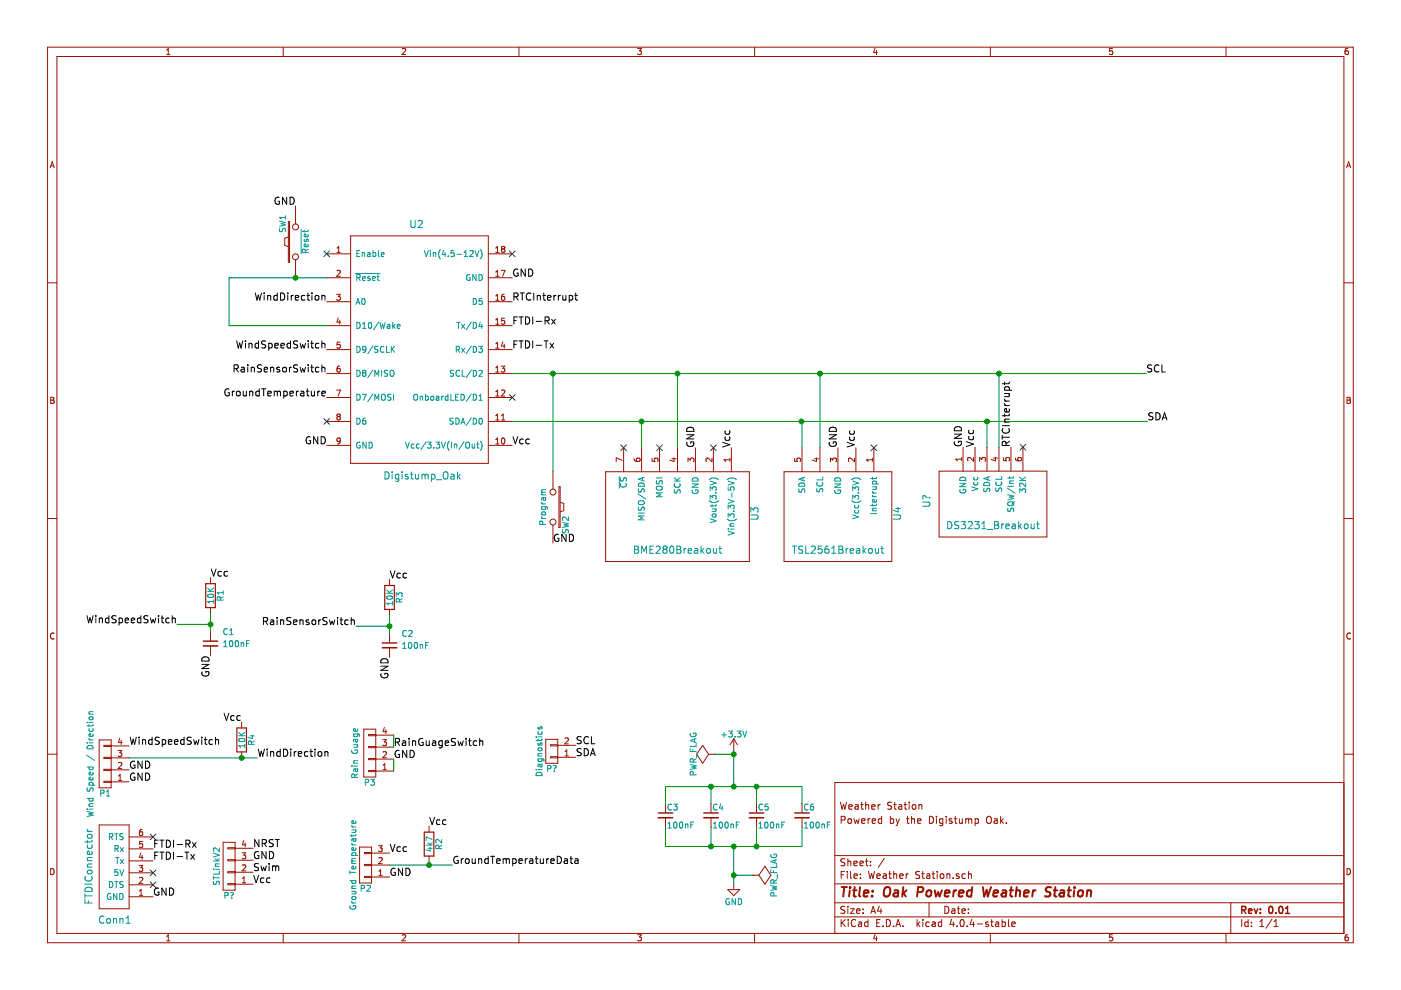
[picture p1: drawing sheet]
<svg xmlns="http://www.w3.org/2000/svg" width="297mm" height="210mm" viewBox="0 0 297 210" stroke-linecap="round" stroke-linejoin="round" font-family="sans-serif">
<g fill="none" stroke="#981200" stroke-width=".21">
<path d="M10.1 10h276.8v189.9h-276.8zM12.1 12h272.8v185.9h-272.8zM35.3 11.6h.8M35.3 10.6l.4-.3v1.3M60 10v2M85.3 10.4l.5-.1 .2 .3-.8 1h.8M110 10v2M135.2 10.3h.8l-.4 .5h.3l.1 .2-.1 .4-.2 .2-.5-.2M160 10v2M185.5 10.2l-.3 .9h.8M185.8 10.7v.9M210 10v2"/>
<path d="M235.9 10.3h-.6l-.1 .6 .6-.1 .1 .5-.2 .3-.5-.2M259.9 10v2M285.8 10.3h-.4l-.2 .3v.7l.2 .3 .4-.2 .1-.4-.1-.2h-.4l-.2 .2M10.6 35.6l.5-1.3 .4 1.3M10.8 35.2h.6M285.5 35.6l.4-1.3 .5 1.3M285.6 35.2h.6M10.1 60h2M61.1 47h.3v8.6h-.3zM61.1 50.3l-.7 .2v1.5l.7 .3M62.7 43.7v3.8M62.7 55.1v3.8"/>
<path d="M69.3 53.8h5M69.3 58.9h5M71.4 53.5h.8M71.4 52.6l.4-.4v1.3M71.4 57.4l.5-.1 .3 .4-.8 .9h.8M74.3 50h29.2v48.2h-29.2zM103.5 53.8h5.1M103.5 58.9h5.1M105.1 53.5h.7M105.1 58.6h.7M105.1 52.6l.4-.4v1.3M105.1 57.7l.4-.4v1.3"/>
<path d="M106.2 57.3h.9l-.5 1.3M106.6 52.8l-.3 .2 .1 .4 .2 .1h.2l.2-.2v-.4l-.2-.1M106.6 52.8l-.3-.3 .3-.3 .4 .1v.2l-.2 .3M106.6 52.8h.2M284.9 60h2M69.3 64h5M69.3 69h5M69.3 74.1h5M69.3 79.2h5M71.4 62.4h.8l-.5 .5 .4 .1v.5l-.2 .2-.5-.2M71.7 67.4l-.3 .9h.8M72 77.6l-.3 .1-.2 .2-.1 .7 .3 .3 .4-.1-.1-.6-.3-.1-.3 .2"/>
<path d="M72 67.9v.8M72.1 72.6h-.6l-.1 .5h.7v.6l-.2 .1-.5-.1M103.5 64h5.1M103.5 69h5.1M103.5 74.1h5.1M103.5 79.2h5.1M105.1 63.7h.7M105.1 73.8h.7M105.1 78.9h.7M105.1 62.8l.4-.4v1.3M105.1 67.8l.4-.3v1.2M105.1 72.9l.4-.3v1.2"/>
<path d="M105.1 78l.4-.4v1.3M105.1 68.7h.7M106.2 77.6h.8l-.4 .5 .4 .1v.6l-.2 .1-.6-.1M106.6 72.5l-.3 .9h.8M106.9 62.4h-.3l-.2 .3-.1 .7 .3 .3 .4-.2-.1-.6h-.3l-.3 .2M106.9 73v.8M107 67.5h-.6l-.1 .6h.7v.5l-.2 .1-.5-.1M10.7 84.2h.5l.2 .3-.2 .3 .3 .3-.2 .4h-.6zM10.7 84.8h.5M69.3 84.3h5M69.3 89.4h5M69.3 94.4h5"/>
<path d="M71.4 82.7h.8l-.5 1.3M71.7 88.3l-.3-.2 .3-.3 .4 .1 .1 .2-.3 .2M71.7 88.3l-.3 .3 .1 .3 .2 .2h.2l.3-.3-.1-.4-.2-.1M71.7 88.3h.2M72.2 93.4l-.3 .2h-.4v-.6l.4-.1 .3 .2-.1 .7-.3 .3h-.3M103.5 84.3h5.1M103.5 89.4h5.1M103.5 94.4h5.1M105.1 89.1h.7M105.1 94.1h.7M105.1 83.1l.4-.4v1.3M105.1 88.1l.4-.3v1.3"/>
<path d="M105.1 93.2l.4-.3v1.2M105.1 84h.7M106.3 82.8l.5-.1 .2 .4-.8 .9h.8M106.3 89.1h.7M106.3 88.1l.4-.3v1.3M106.4 93l.2-.1a.67 .67 0 0 1 .5 .6 .67 .67 0 0 1-.5 .6l-.3-.5zM117.2 99.9v3.8M131.9 97.6l-1.3-.5v.8M132.2 94.9v5.1M134.5 97.3v.3l.3 .2h.7l.2-.2-.1-.4-.6 .1-.1 .3 .3 .2M136 94.9v5.1M138.3 97.2v.6h.5v-.6h.6l.1 .2-.1 .4"/>
<path d="M139.8 94.9v5.1M142.5 97.3h.8M142.9 97.1v.7l-.9-.2M143.6 94.9v5.1M145.9 97.9v-.8l.5 .5 .1-.4h.5l.1 .2-.1 .5M147.4 94.9v5.1M151 97.1v.8l-1-.8-.3 .3 .1 .4M151.3 94.9v5.1M154.8 97.1v.7M154.8 97.5h-1.3l.3 .3M155.1 94.9v5.1M168.5 97.2v.6h.6v-.6h.5l.1 .2-.1 .4"/>
<path d="M170 94.9v5.1M172.7 97.3h.8M173.1 97.1v.7l-.9-.2M173.8 94.9v5.1M176.1 97.9v-.8l.5 .5 .1-.4h.5l.2 .2-.2 .5M177.7 94.9v5.1M181.2 97.1v.8l-1-.8-.3 .3 .1 .4M181.5 94.9v5.1M185 97.5h-1.3l.4 .3M185 97.1v.7M185.3 94.9v5.1M199.1 99.9h22.9v14h-22.9z"/>
<path d="M203.9 97v.7M203.9 97.4h-1.3l.4 .3M204.2 94.8v5.1M206.4 97v.8l-.9-.8-.3 .2 .1 .5M206.7 94.8v5.1M207.7 97.8v-.8l.5 .4 .1-.4h.5l.2 .2-.2 .6M209.3 94.8v5.1M210.6 97.1h.9M211.1 96.9v.8l-.9-.3M211.8 94.8v5.1M212.8 97v.7h.5v-.7h.6l.1 .2-.1 .5M214.3 94.8v5.1"/>
<path d="M215.3 97.1l.1 .4 .2 .2h.7l.3-.2-.2-.5-.6 .1v.4l.2 .2M216.9 94.8v5.1M285.6 84.2h.4l.3 .3-.3 .3 .3 .3-.2 .4h-.5zM285.6 84.8h.4M10.1 109.9h2M117.2 111.3v3.8M118.5 103.2h.3v8.6h-.3zM118.8 106.5l.7 .2v1.6l-.7 .2M128.4 100h30.5v19.1h-30.5zM166.2 100h22.9v19.1h-22.9zM284.9 109.9h2M11.5 134.3a.58 .58 0 0 0-.8 .5 .58 .58 0 0 0 .8 .6"/>
<path d="M44.6 122.5v1.3M44.6 128.8v1.3M44.6 133.9v1.9M44.6 137v2M82.6 122.9v1.2M82.6 129.2v1.3M82.6 134.3v1.9M82.6 137.3v2.1M286.3 134.3a.58 .58 0 0 0-.8 .5 .58 .58 0 0 0 .8 .6M10.1 159.9h2M21 156.9h2.6v10.1h-2.6zM23.6 158h-1.6v.3h1.6"/>
<path d="M23.6 158.2h3.8M25 159.1h.8l-.4 .5 .4 .1v.6l-.2 .1-.6-.1M25.4 156.5l-.3 .9h.8M25.7 157v.8M51.2 153.1v1.2M51.2 159.4v1.3M77.1 154.6h2.6v10.2h-2.6zM79.7 155.7h-1.6v.3h1.6M79.7 158.3h-1.6v.2h1.6M79.7 158.4h3.8M79.7 155.9h3.8M81.1 156.8h.8l-.4 .5 .4 .1v.6l-.2 .1-.6-.1"/>
<path d="M81.2 159.5l.5-.1 .2 .3-.8 .9h.8M81.5 154.2l-.3 .9h.8M81.8 154.7v.9M115.7 156.8h2.6v5h-2.6zM118.3 158h3.8M118.3 157.9h-1.6v.3h1.6M119.8 159.3l.4-.3v1.3M119.8 156.6l.5-.1 .2 .3-.8 .9h.8M149 158l1.2 1.9-1.2 1.9-1.3-1.9zM150.2 159.9h1.3M151.5 159.9h.1M155.6 156.6l-.8 1.3"/>
<path d="M155.6 156.6v2.6M155.6 156.6l.7 1.3M284.9 159.9h2M21 174.9h6.4v17.8h-6.4zM23.6 160.6h-1.6v.2h1.6M23.6 163.1h-1.6v.3h1.6M23.6 165.6h-1.6v.3h1.6M23.6 165.8h3.8M23.6 163.2h3.8M23.6 160.7h3.8M25.1 165.5h.7M25.1 164.5l.4-.3v1.3"/>
<path d="M25.1 161.8l.5-.1 .2 .3-.8 .9h.8M27.4 180h5.1M27.4 177.4h5.1M30.1 175.9h-.3l-.2 .3v.7l.2 .2 .4-.1-.1-.6h-.3l-.2 .2M30.2 178.4h-.6v.6h.6v.6l-.2 .1-.4-.1M47.3 178.6h2.5v10.1h-2.5zM49.8 179.7h-1.5v.3h1.5M49.8 179.9h3.8M51.7 178.2l-.3 .9h.8M52 178.7v.9M76.2 179.6h2.6v7.6h-2.6zM79.7 160.8h-1.6v.3h1.6"/>
<path d="M79.7 163.4h-1.6v.2h1.6M79.7 163.5h3.8M79.7 160.9h3.8M80.3 179.3h.7l-.4 .5 .4 .1v.5l-.2 .2-.5-.2M81.2 163.2h.7M81.2 162.3l.4-.4v1.3M91 175.2v1.2M118.3 160.6h3.8M118.3 160.4h-1.6v.3h1.6M119.8 160.3h.7M141.1 170.3v1.9M141.1 173.4v2"/>
<path d="M150.7 170.3v1.9M150.7 173.4v2M160.4 170.3v1.9M160.4 173.4v2M170 170.3v1.9M170 173.4v2M178.2 170.1l.3 1.5 .4-1.1 .2 1.1 .4-1.5M178.3 173.9l.8-.1 .1-.2-.1-.4-.2-.1h-.6v1.5M179.8 173.7l.2-.1 .5 .1 .1 .6-.2 .2-.4 .1-.2-.1zM180 171.1l.7-.2-.1-.2-.4-.1-.2 .2v.7h.6M181 173.6l.3 1 .3-.7 .3 .7 .3-1M181.3 170.7h.6l.1 .9"/>
<path d="M182 170.9l-.7 .3 .2 .4 .5-.1M182.5 170.6h.5M182.7 170.1v1.3l.3 .2M182.7 174.1l.7-.2-.1-.2-.4-.1-.2 .2 .1 .7h.5M183.5 170.7l.2-.1 .4 .1 .1 .9M183.5 170.1v1.5M184.1 173.6v1M184.5 173.6l-.4 .3M184.8 171.1l.7-.2v-.2l-.5-.1-.2 .2 .1 .7h.6M184.9 174.1l.7-.2v-.2l-.5-.1-.2 .2 .1 .7h.6M186.2 170.6v1M186.6 170.6l-.4 .3"/>
<path d="M186.9 173.7l-.4-.1-.3 .3 .1 .6 .2 .1 .4-.1M186.9 173.1v1.5M188.8 173.7l.4-.1 .3 .3-.1 .6h-.6M188.8 173.1v1.5M189.1 170.2l-.6-.1-.3 .3 .1 .3 .7 .3v.5l-.2 .1-.6-.1M189.5 170.6h.5M189.7 170.1v1.3l.3 .2M190 173.6l.3 1M190.3 174.6l-.3 .5M190.6 170.7h.5l.1 .9M190.7 173.6l-.4 1M191.2 170.9l-.7 .3 .2 .4 .5-.1"/>
<path d="M191.7 170.6h.6M191.9 170.1v1.3l.4 .2M192.2 173.6h.6M192.4 173.1v1.3l.4 .2M192.8 170.1v.1M192.8 170.6v1M193.3 173.7l.2-.1 .4 .1v.9M193.3 173.1v1.5M193.5 170.7l.2-.1 .4 .1 .1 .6-.1 .2-.4 .1-.2-.1zM194.5 174.1l.7-.2v-.2l-.4-.1-.3 .2 .1 .7h.6M194.8 170.7l.2-.1 .4 .1 .1 .9M194.8 170.6v1"/>
<path d="M197.1 173.1a.76 .76 0 0 1 .8 .7 .76 .76 0 0 1-.8 .8zM198.5 173.1v.1M198.5 173.6v1M199.9 173.6l-.1 1.3-.2 .2-.3-.1M199.9 173.7l-.4-.1-.3 .3 .1 .6 .2 .1 .4-.1M200.6 173.1v.1M200.6 173.6v1M201.8 173.7l-.3-.1-.3 .2 .1 .2 .5 .1v.4h-.6M202.3 173.6h.6M202.5 173.1v1.3l.4 .2M203.4 173.6l.1 .9 .3 .1 .2-.1M204 173.6v1"/>
<path d="M204.7 173.7l.5-.1 .2 .2M204.7 173.6v1M205.4 173.8l.2-.2 .4 .1v.9M205.4 173.8v.8M206.7 173.7l.5-.1 .3 .3-.2 .6h-.6M206.7 173.6v1.5M209.2 173.3l.3-.2a.53 .53 0 0 1 .7 .5v.5a.51 .51 0 0 1-.8 .4 1.05 1.05 0 0 1-.2-1.2zM210.8 173.7h.6v.9M211.4 173.9l-.7 .3 .3 .4 .4-.1M212.2 173.1v1.5M212.3 174l.4 .6M212.7 173.6l-.5 .5"/>
<path d="M213.4 174.5v.1M284.9 165.9h-107.9v32M10.7 184.2a.65 .65 0 0 1 .8 .6 .65 .65 0 0 1-.8 .7zM27.4 190.1h5.1M27.4 187.6h5.1M27.4 185.1h5.1M27.4 182.5h5.1M29.5 183.5h.8l-.5 .5 .4 .1v.5l-.2 .2-.5-.2M29.6 189.8h.7M29.6 188.9l.3-.3v1.2M29.6 186.1l.4-.1 .3 .4-.8 .9h.8M29.8 180.9l-.2 .9h.7"/>
<path d="M30.1 181.4v.8M35.3 198.5l.4-.3v1.3M35.3 199.5h.8M49.8 187.3h-1.5v.3h1.5M49.8 184.8h-1.5v.3h1.5M49.8 182.3h-1.5v.2h1.5M49.8 187.5h3.8M49.8 184.9h3.8M49.8 182.4h3.8M51.3 180.8h.8l-.4 .5 .3 .1v.6l-.1 .1-.6-.1M51.4 187.2h.7M51.4 186.3l.3-.4v1.3"/>
<path d="M51.4 183.5l.5-.1 .2 .3-.8 .9h.8M60 197.9v2M78.8 180.7h-1.5v.3h1.5M78.8 183.3h-1.5v.2h1.5M78.8 185.8h-1.5v.3h1.5M78.8 185.9h3.8M78.8 183.4h3.8M78.8 180.9h3.8M80.3 185.6h.7M80.3 184.7l.4-.3v1.2M80.3 181.9l.5-.1 .2 .4-.7 .9h.7M85.3 198.3l.5-.1 .2 .3-.8 1h.8"/>
<path d="M91 181.5v1.3M110 197.9v2M135.2 198.2h.8l-.4 .5h.3l.1 .2-.1 .5-.2 .1-.5-.1M154.3 188.6h2.5l-1.2 1.3zM155.6 187.3v1.3M159.6 185.6h.1M159.6 185.6h1.3M160 197.9v2M162.2 183.7l1.2 1.9-1.2 1.9-1.3-1.9zM177 187.4h107.9M177 194.4h107.9M177 191.4h107.9"/>
<path d="M177 181.4h107.9M178.3 185.5h.6M178.3 195v1.5M178.5 195.6l.7 .9M179.1 184.8h-.8v1.5M179.1 182.1h-.6l-.2 .2v.3l.8 .4v.4l-.2 .2-.6-.1M179.1 192.2h-.6l-.2 .2v.4l.8 .3v.4l-.2 .2-.6-.1M179.2 195l-.9 .8M179.6 184.8v.1M179.6 185.3v1M179.8 182.7l.2-.1h.3l.1 1M179.8 182.1v1.5"/>
<path d="M179.8 192.2v.1M179.8 192.7v1M179.8 195v.1M179.8 195.5v1M180.3 192.7h.8l-.8 1h.8M180.3 184.8v1.3l.3 .2M181 183.1l.7-.2v-.3h-.4l-.3 .2 .1 .7h.6M181.1 185.8l.7-.2-.1-.3h-.4l-.2 .2v.7h.6M181.4 195.1a.71 .71 0 0 0-1 .5 .71 .71 0 0 0 .7 .9l.3-.2M181.6 193.2l.7-.2v-.2l-.5-.1-.2 .2 .1 .7h.6M182 195.5h.6l.1 1M182.3 183.1l.7-.2v-.3h-.4l-.3 .2 .1 .7h.6"/>
<path d="M182.4 186.1v.2M182.4 185.3v.2M182.7 195.8l-.7 .3 .2 .4 .5-.1M183 193.5v.2M183 192.8v.1M183.5 182.6h.6M183.7 182.1v1.3l.4 .2M184 195.5h-.4l-.3 .2 .1 .6 .2 .2 .4-.1M184 195v1.5M184.1 184.8l.4 1.5 .3-1.1 .3 1.1 .3-1.5M184.6 182.6v.2M184.6 183.4v.2"/>
<path d="M184.6 193.7l.5-1.5 .5 1.5M184.8 193.2h.7M185.5 198.1l-.3 .9h.8M185.8 198.6v.9M185.9 195.7h.5M185.9 185.8l.7-.2v-.3h-.5l-.2 .2 .1 .7h.6M186.4 192.1l-.3 1.1h.9M186.6 195h-.7v1.5h.7M186.8 192.7v1M187.2 196.3v.2M187.3 185.3h.6v1M187.5 182l-1.3 1.9"/>
<path d="M187.9 185.6l-.7 .3 .2 .4 .5-.1M187.9 195a.76 .76 0 0 1 .9 .7 .76 .76 0 0 1-.9 .8zM188.4 185.3h.6M188.6 184.8v1.3l.4 .2M189.4 196.3v.2M189.5 185.4l.2-.1h.4v1M189.5 184.8v1.5M189.9 196.5l.5-1.5 .5 1.5M190.1 196h.7M190.8 185.8l.7-.2-.1-.3h-.4l-.2 .2v.7h.6M191.4 196.3v.2M192.1 185.3v1"/>
<path d="M192.6 185.3l-.5 .2M194.4 195v1.5M194.6 195.9l.4 .6M195 184.8h-.6l-.3 .2 .1 .3 .7 .4v.4l-.2 .2-.6-.1M195 195.5l-.6 .5M195.4 185.3h.6M195.6 184.8v1.3l.4 .2M195.7 195v.1M195.7 195.5v1M196.5 185.3h.6v1M197 191.4v3M197 195.5h-.4l-.3 .2 .1 .6 .2 .2 .4-.1"/>
<path d="M197.1 185.6l-.7 .3 .2 .4 .5-.1M197.6 185.3h.6M197.7 195.5h.5l.1 1M197.8 184.8v1.3l.4 .2M198.3 195.8l-.7 .3 .2 .4 .5-.1M198.7 184.8v.1M198.7 185.3v1M199.4 185.4l.2-.1 .4 .1 .1 .6-.1 .2-.4 .1-.2-.2zM199.6 195.5h-.4l-.3 .2 .1 .6 .2 .2 .4-.1M199.6 195v1.5M200.3 192.2a.76 .76 0 0 1 .9 .7 .76 .76 0 0 1-.9 .8zM200.8 185.4l.2-.1h.3l.1 1"/>
<path d="M200.8 185.3v1M201.8 194.9l-.4 1.1h1M201.8 192.8h.6l.1 .9M202.1 186.1v.2M202.1 195.5v1M202.5 193l-.8 .3 .3 .4 .5-.1M202.9 196.3v.2M203 192.7h.5M203.2 192.2v1.3l.3 .2M203.3 185.3h-.3l-.3 .2 .1 .2 .5 .1v.4h-.6M203.7 195.1l.2-.1a.8 .8 0 0 1 .5 .7 .8 .8 0 0 1-.5 .8l-.3-.6zM204 193.2l.7-.2-.1-.2-.4-.1-.2 .2v.7h.6"/>
<path d="M204.7 185.3h-.5l-.2 .2v.6l.2 .2 .5-.1M205 196.3v.2M205.3 193.5v.2M205.3 184.8v1.5M205.3 192.8v.1M205.3 185.4l.2-.1h.4l.1 1M206 194.9l-.3 1.1h.9M206.4 195.5v1M207.2 195.9h1.1M209.5 195.5h-.3l-.2 .2v.2l.5 .1v.4h-.5M210 197.9v2M210 195.5h.6"/>
<path d="M210.3 195v1.3l.3 .2M211.1 195.5h.6l.1 1M211.8 195.8l-.8 .3 .3 .4 .5-.1M212.5 195.5h.4l.3 .2-.2 .7h-.5M212.5 195v1.5M213.8 195v1.3l.2 .2M214.5 196l.7-.2v-.3h-.5l-.2 .2 .1 .7h.6M235.9 198.2h-.6l-.1 .6 .6-.1 .1 .5-.2 .3-.5-.1M259.9 197.9v2M260.9 191.4v6.5M263.3 195v1.5M264.6 195.5h-.4l-.3 .2 .1 .6 .2 .2 .4-.1"/>
<path d="M264.6 195v1.5M265.3 196.3v.2M265.3 195.5v.2M267.1 196.5h.9M267.1 195.4l.4-.4v1.5M269.7 194.9l-1.3 1.9M270.1 196.5h.9M270.1 195.4l.4-.4v1.5M285.6 184.2a.65 .65 0 0 1 .7 .6 .65 .65 0 0 1-.7 .7zM285.8 198.2h-.4l-.2 .3v.7l.2 .3 .4-.1 .1-.5-.1-.2h-.4l-.2 .2"/>
<circle cx="62.7" cy="48.1" r=".63"/>
<circle cx="62.7" cy="54.5" r=".63"/>
<circle cx="117.2" cy="110.7" r=".63"/>
<circle cx="117.2" cy="104.3" r=".63"/>
</g>
<g fill="none" stroke="#009596" stroke-width=".21">
<path d="M59.3 46.9l1.2 .3-.9 .2 .9 .3-1.2 .3M59.3 48.4v.6l.4 .1a.54 .54 0 0 1 .7-.6l.1 .1v.5M60.5 45.7v.8M60.5 46.1h-1.2l.3 .4M63.9 48.6v5.2M64.5 48.8v.4M64.6 50.7l-.1 .4 .2 .1h.2l.1-.5h.3v.5M64.7 53.5v-.6h-.5l-.1 .6h1.3M65.3 51.8l.1 .3-.3 .2h-.5v-.5l.2-.1 .1 .6M65.3 49.7l.1 .3-.3 .2h-.5v-.5l.2-.1 .1 .6M65.4 52.8l-.7 .4M65.4 48.8l-.3 .3h-1"/>
<path d="M75.4 58h5.2M75.7 53.7h.4M75.7 58.9l.6-.1v-.5l-.6-.1v1.3M76 58.9l.4 .6M76.3 53.1h-.6v1.3h.6M76.8 53.7l.2-.2 .3 .1v.8M76.8 53.5v.9M76.9 59l.6-.1-.1-.2-.3-.1-.2 .2v.6h.5M77.9 53.6h.5l.1 .8M78.5 58.7l-.4-.1-.1 .2v.2l.5 .1v.3h-.5M78.5 53.8l-.6 .3 .2 .3 .4-.1M79 59l.6-.1-.1-.2-.3-.1-.2 .2v.6h.5"/>
<path d="M79.1 53.6l.3-.1 .3 .3-.1 .5h-.5M79.1 53.1v1.3M79.9 58.6h.5M80.1 58.2v1.1l.3 .2M80.2 53.1v1.1l.2 .2M80.8 54l.6-.2v-.2l-.4-.1-.2 .2 .1 .6h.5M87.1 46.7v1.3l.3 .3h.3l.3-.3v-1.3M88.7 46.9l.5-.2 .3 .5-.9 1.1h.9M90 53.1l.4 1.3 .4-1.3M91.2 53.1v.1M91.2 53.5v.9M91.9 53.7l.1-.2 .3 .1 .1 .8"/>
<path d="M91.9 53.5v.9M93.4 52.9a1.51 1.51 0 0 0 0 2M94.1 53.1l-.3 .9h.7M94.4 53.5v.9M95.1 54.3v.1M96.3 53.1h-.6l-.1 .6h.7v.6l-.2 .1-.5-.1M96.9 53.9h.9M98.4 54.4h.7M98.4 53.5l.4-.4v1.3M99.6 53.2l.5-.1 .2 .4-.8 .9h.8M99.6 58.3a.59 .59 0 0 0-.7 .5 .59 .59 0 0 0 .7 .6l.1-.5h-.3M100.7 53.1l.4 1.3 .5-1.3"/>
<path d="M100.9 58.2v1.3l-.7-1.3v1.3M101.6 58.2a.64 .64 0 0 1 .7 .6 .64 .64 0 0 1-.7 .7zM101.9 52.9a1.51 1.51 0 0 1 0 2M75.5 64.6l.4-1.3 .4 1.3M75.6 64.2h.6M75.7 68.4a.64 .64 0 0 1 .7 .6 .64 .64 0 0 1-.7 .6zM75.7 73.4a.64 .64 0 0 1 .7 .7 .64 .64 0 0 1-.7 .6zM75.7 78.5a.64 .64 0 0 1 .7 .7 .64 .64 0 0 1-.7 .6zM76.8 63.4l.2-.1a.67 .67 0 0 1 .4 .6 .67 .67 0 0 1-.4 .7l-.3-.5zM76.9 69.6h.7M76.9 68.7l.3-.3v1.2M77.1 79.1l-.2-.3 .2-.3 .4 .1 .1 .2-.2 .3"/>
<path d="M77.1 79.1l-.2 .2v.4l.2 .1h.3l.2-.3-.1-.3-.1-.1M77.1 79.1h.3M77.6 74l-.2 .2h-.4l-.1-.7 .5-.1 .2 .3-.1 .7-.3 .3h-.2M78.2 68.5l.2-.1a.67 .67 0 0 1 .4 .6 .67 .67 0 0 1-.4 .6l-.3-.4zM79.1 73.4l-1.1 1.6M79.1 78.4l-1.1 1.7M79.5 79.8v-1.3l.4 .9 .4-.9v1.3M80.1 73.5h-.6v.4a.54 .54 0 0 1 .6 .7l-.2 .1-.5-.1M80.3 68.3l-1.1 1.6M80.6 68.4l.3 1.2 .2-.9 .2 .9 .3-1.2M80.9 78.5v1.3M81.4 73.5a.56 .56 0 0 0-.8 .6 .56 .56 0 0 0 .8 .5"/>
<path d="M82 73.4v1.3h.6M82.1 68.8h.5l.1 .8M82.2 78.6h-.6l-.1 .4a.54 .54 0 0 1 .6 .7l-.1 .1-.5-.1M82.7 69.1l-.6 .2 .2 .3h.4M82.7 78.7l.3-.2 .3 .1 .2 .8a.42 .42 0 0 1-.2 .3 .42 .42 0 0 1-.4 0l-.2-.3zM83 73.4v1.3M83.1 74l.6 .7M83.3 68.4v1.2M83.4 69.2l.4 .4M83.7 73.4l-.7 .8M83.8 68.8l-.5 .5M84.2 69.2l.6-.1v-.3h-.4l-.2 .1 .1 .7h.5"/>
<path d="M96.2 78.6h-.6l-.1 .4a.54 .54 0 0 1 .6 .7l-.2 .1-.4-.1M96.7 74.1l.6-.1 .1-.5-.7-.1v1.3M96.9 68.4h.7M97 74.1l.4 .6M97.2 68.4v1.2M97.4 78.6a.56 .56 0 0 0-.7 .5 .56 .56 0 0 0 .7 .6M97.9 73.8l.6 .9M97.9 68.8l.6 .8M98 78.5v1.3h.6M98.5 73.8l-.6 .9M98.5 68.8l-.6 .8M99.9 78.4l-1.1 1.7"/>
<path d="M99.9 73.4l-1.1 1.6M99.9 68.3l-1.1 1.6M100.3 63.3a.64 .64 0 0 1 .8 .6 .64 .64 0 0 1-.8 .7zM100.3 68.4a.64 .64 0 0 1 .8 .6 .64 .64 0 0 1-.8 .6zM100.3 73.4a.64 .64 0 0 1 .8 .7 .64 .64 0 0 1-.8 .6zM100.3 78.5a.64 .64 0 0 1 .8 .7 .64 .64 0 0 1-.8 .6zM101.5 73.4h.8l-.5 .5 .4 .1v.6l-.2 .1-.5-.1M101.6 78.6l.4-.1 .3 .4-.8 .9h.8M101.8 68.3l-.2 .9h.7M102.1 68.8v.8M102.2 63.3h-.6v.6h.6v.5l-.2 .2-.4-.2M75.7 83.6a.64 .64 0 0 1 .7 .6 .64 .64 0 0 1-.7 .7z"/>
<path d="M75.7 88.7a.64 .64 0 0 1 .7 .6 .64 .64 0 0 1-.7 .6zM76.3 93.8a.59 .59 0 0 0-.7 .6 .59 .59 0 0 0 .7 .5l.1-.4h-.3M76.8 83.6h.8l-.5 1.3M77.5 88.7h-.4l-.2 .3v.7l.2 .2 .4-.1v-.6h-.4l-.2 .2M77.6 93.7v1.3l-.7-1.3v1.3M78.2 93.7a.64 .64 0 0 1 .8 .7 .64 .64 0 0 1-.8 .6zM79.1 83.5l-1.1 1.7M79.5 84.9v-1.3l.4 .9 .4-.9v1.3M80.9 83.8l.2-.2h.4l.2 .8a.42 .42 0 0 1-.2 .4 .42 .42 0 0 1-.5 0l-.1-.4zM82.9 83.6h-.6l-.1 .5a.54 .54 0 0 1 .6 .6l-.1 .2-.5-.1M83.5 83.6v1.3M86 93.7l.4 1.3 .4-1.3"/>
<path d="M87.8 83.8l.2-.2h.4l.2 .8a.42 .42 0 0 1-.3 .4 .42 .42 0 0 1-.4 0l-.2-.4zM87.8 94.2h-.4l-.2 .2 .1 .5h.5M88.9 94.2h-.4l-.2 .2 .1 .5h.5M89.1 84v.9M89.1 84.1l.2-.1 .3 .1v.8M90.2 83.6v1.3M90.2 84.1l.4-.1 .2 .3-.1 .5h-.5M90.3 93.7l-1.1 1.6M90.6 93.7h.8l-.4 .5 .3 .1v.6l-.1 .1-.6-.1M91.4 84.1l.3-.1 .3 .3v.3l-.3 .3-.3-.2zM92 94.9v.1M92.4 93.7h.8l-.4 .5 .4 .1v.6l-.2 .1-.6-.1"/>
<path d="M92.5 84.1h.5v.8M93 84.3l-.5 .3 .1 .3 .4-.1M93.6 93.7l.4 1.3 .4-1.3M93.7 84v.9M94 84l-.3 .3M95 84.1l-.4-.1-.2 .3 .1 .5h.5M95 83.6v1.3M95.2 93.5a1.51 1.51 0 0 0 0 2M95.6 83.6v1.3h.6M95.7 93.7v1.3M96.1 88.7h-.6l-.1 .5a.54 .54 0 0 1 .6 .6l-.1 .1h-.5M96.3 94.3l.2-.1h.3l.1 .8"/>
<path d="M96.3 94.2v.8M96.6 84.2h.4M96.7 88.7a.64 .64 0 0 1 .7 .6 .64 .64 0 0 1-.7 .6zM97.2 83.6h-.6v1.3h.6M97.7 83.6a.64 .64 0 0 1 .8 .6 .64 .64 0 0 1-.8 .7zM97.7 89.9l.4-1.2 .5 1.2M97.9 89.6h.6M98.4 93.7l-1.1 1.6M98.9 93.8h.5l.2 .8a.42 .42 0 0 1-.2 .4 .42 .42 0 0 1-.5-.1l-.2-.3zM99.9 88.6l-1.1 1.6M99.9 83.5l-1.1 1.7M100.1 94.2l.1 .7 .3 .1 .1-.1"/>
<path d="M100.3 83.6a.64 .64 0 0 1 .8 .6 .64 .64 0 0 1-.8 .7zM100.3 88.7a.64 .64 0 0 1 .8 .6 .64 .64 0 0 1-.8 .6zM100.6 94.2v.8M101.1 94.2h.5M101.2 93.7v1.1l.4 .2M101.6 84.9h.7M101.6 84l.3-.4v1.3M101.7 88.8l.1-.1a.67 .67 0 0 1 .5 .6 .67 .67 0 0 1-.5 .6l-.2-.4zM101.9 93.5a1.51 1.51 0 0 1 0 2M81.6 100a.77 .77 0 0 1 .9 .8 .77 .77 0 0 1-.9 .8zM83.1 100v.2M83.1 100.6v1"/>
<path d="M84.5 100.6h-.4l-.3 .3 .2 .6h.5M84.5 100.6v1.2l-.2 .3-.4-.1M85.3 100v.2M85.3 100.6v1M86.5 100.6h-.4l-.2 .2 .1 .2 .5 .1v.4h-.6M87 100.6h.6M87.2 100v1.4l.4 .2M88.1 100.6l.1 .9 .3 .1 .3-.2M88.8 100.6v1M89.5 100.7v-.1a.36 .36 0 0 1 .6 .2M89.5 100.6v1M90.1 100.8a.35 .35 0 0 1 .4-.3 .35 .35 0 0 1 .3 .3v.8"/>
<path d="M90.1 100.8v.8M91.5 100.6h.4l.3 .3-.1 .6h-.6M91.5 100.6v1.5M92.5 101.7h1.2M94 100.3a.5 .5 0 0 1 .6-.3 .5 .5 0 0 1 .4 .6l-.1 .8-.3 .2a.53 .53 0 0 1-.6-.5zM95.6 100.6h.6l.1 1M96.3 100.9l-.7 .2a.3 .3 0 0 0 .2 .5l.5-.1M97 100v1.6M97.2 101l.4 .6M97.6 100.6l-.6 .5M114.8 109.9h.9M114.8 109.6l.3 .3"/>
<path d="M114.8 106.5l.3 .3M114.8 107.5h1.2v.5M114.8 106.8h.9M114.8 104.9h.9M114.9 108.7l.5-.2 .3 .5-.3 .2h-.3l-.3-.2zM114.9 107.5l-.1 .3 .3 .2 .5-.1v-.4M115 104.4h.7M115 104.4l-.2 .2 .2 .3M115.1 111.2l-.1-.6-.5-.1-.1 .7h1.3M115.1 105.5l.3 .6 .3-.2-.1-.4M115.7 103.8l-.8 .1-.1 .3 .2 .2M115.7 105.5l-.8 .1v.5"/>
<path d="M119.2 110.8l1.3 .3-.9 .2 .9 .2-1.3 .3M119.3 112.3v.6h.4a.54 .54 0 0 1 .7-.6l.1 .2-.1 .5M120.5 109.6v.8l-.9-.8-.4 .2 .1 .5M131.3 101v2.5M131.6 101.3v.6h.4a.54 .54 0 0 1 .7-.6l.1 .2-.1 .5M131.6 102.5a.56 .56 0 0 0 .6 .8 .56 .56 0 0 0 .5-.8M134.5 115.8h.5l.3 .3-.3 .4 .3 .1 .1 .4-.3 .3h-.6zM134.5 116.5h.5M135.3 104.7l1.6 1.1M135.3 108.8h1.3M135.4 103.6v.7h.4a.54 .54 0 0 1 .7-.6l.1 .2-.1 .5M135.4 106.3l.8-.1a.42 .42 0 0 1 .4 .2 .42 .42 0 0 1-.1 .4l-.3 .2-.7-.1-.2-.2z"/>
<path d="M135.4 102.6a.69 .69 0 0 1 .8-.2 .69 .69 0 0 1 .4 .7h-1.3zM135.4 107.5v.6l.4 .1a.54 .54 0 0 1 .7-.6l.1 .1-.1 .5M136.1 117.3v-1.5l.5 1.1 .5-1.1v1.5M136.2 101.3v.6M136.6 109.4h-1.3l.9 .4-.9 .4h1.3M136.6 101.2l-1.3 .4 1.3 .4M137.8 116.5h.5M138.5 115.8h-.7v1.5h.7M139.1 115.9l.6-.1 .3 .4-1 1.1h1M139.1 101.3h1.3M139.2 101.9v.6l.4 .1a.54 .54 0 0 1 .7-.7l.1 .2-.1 .5M139.2 103.3l.8-.2a.42 .42 0 0 1 .4 .2 .42 .42 0 0 1-.1 .5l-.3 .1h-.7l-.2-.3z"/>
<path d="M140.4 104.5h-1.3l.9 .4-.9 .4h1.3M140.8 116.4l-.3 .3v.3l.3 .3h.3l.3-.3v-.3l-.3-.3M140.8 116.4l-.3-.3 .3-.3 .5 .1 .1 .2-.3 .3M140.8 116.4h.3M142.2 115.9l.2-.1a.81 .81 0 0 1 .5 .7 .81 .81 0 0 1-.5 .8 .98 .98 0 0 1-.2-1.4zM143 102h1.2M143 101.3l.7 .7M143 103.8v.6l.4 .1a.54 .54 0 0 1 .7-.6l.1 .2-.1 .4M143.1 102.6a.56 .56 0 0 0 .5 .7 .56 .56 0 0 0 .5-.7M143.5 115.8h.5l.3 .3-.3 .4 .3 .1 .1 .4-.3 .3h-.6zM143.5 116.5h.5M144.2 101.3l-.7 .5"/>
<path d="M145 116.3v1M145.5 116.3l-.5 .3M145.9 116.8l.7-.2v-.2l-.5-.1-.2 .2 .1 .7h.6M146.8 102.6h1.2l-1.2 .7h1.2M146.8 103.9a.59 .59 0 0 0 .6 .7 .59 .59 0 0 0 .6-.7h-.5v.2M146.8 101.5a.69 .69 0 0 1 .8-.2 .69 .69 0 0 1 .4 .7h-1.2zM147.3 116.4h.6v.9M147.9 116.6l-.6 .2a.3 .3 0 0 0 .1 .5l.5-.1M148.6 115.8v1.5M148.8 116.7l.4 .6M149.2 116.3l-.6 .6M149.9 116.4l.2-.1 .4 .1 .1 .6-.1 .2-.4 .1-.2-.1z"/>
<path d="M150.4 101.7a1.51 1.51 0 0 1 1.9 0M150.4 106.2a1.51 1.51 0 0 0 1.9 0M150.6 104v-.8l.5 .4 .1-.3h.5l.1 .1-.1 .6M150.6 110l1.2 .4-1.2 .4M150.6 105.8v-.8l.5 .5 .1-.4h.5l.1 .2-.1 .5M150.6 102l1.2 .4-1.2 .4M151 107v.5M151 107.9h.8M151.1 109.1l.5-.1 .2 .4-.2 .2h-.4l-.2-.2zM151.3 116.3v.9l.4 .1 .2-.1M151.7 107.9l.1 .2v.3h-.8M151.7 104.5h.1"/>
<path d="M151.8 107l-.2 .3h-1M151.9 116.3v1M152.4 116.3h.6M152.6 115.8v1.3l.4 .2M154.2 110.1a1.51 1.51 0 0 0 1.9 0M154.2 101.7a1.51 1.51 0 0 1 1.9 0M154.4 112.6l1.2 .4-1.2 .4M154.4 112.2h.1M154.4 103.3v.6h.6v-.6h.5l.1 .1-.1 .5M154.4 107.9v-.8l.5 .4 .1-.3h.5l.1 .1-.1 .6M154.4 109.7v-.8l.5 .5 .1-.4h.5l.1 .2-.1 .5M154.4 105.9l1.2 .4-1.2 .4"/>
<path d="M154.4 102l1.2 .4-1.2 .4M154.8 112.2h.8M154.8 111.6h.8M155.2 104.5v1M155.5 108.4h.1M155.6 111l-.7 .1-.1 .3 .1 .2M159.2 109.2h1.2l.3 .3v.3l-.3 .3h-1.2M159.2 108.6v-.9l.6 .5 .3-.5h.5l.1 .3-.1 .6M168 115.8h.9M168.4 115.8v1.5M169.4 102.6a.69 .69 0 0 1 .8-.2 .69 .69 0 0 1 .4 .7h-1.2zM169.4 103.6v.7h.4a.54 .54 0 0 1 .7-.6l.1 .2-.1 .5"/>
<path d="M170.2 115.9l-.6-.1-.3 .3 .2 .3 .6 .3v.5l-.2 .1-.6-.1M170.2 101.3v.6M170.6 101.2l-1.2 .4 1.2 .4M170.8 115.8v1.5h.8M172 115.9l.6-.1 .3 .4-1 1.1h1M173.2 103.6v.6h.4a.54 .54 0 0 1 .7-.6l.1 .2v.5M173.3 102.3a.56 .56 0 0 0 .5 .8 .56 .56 0 0 0 .5-.8M174.3 115.8h-.8l-.1 .7 .3-.1h.5l.1 .6-.3 .3-.6-.1M174.4 101.1v.6h-1.2M175.6 115.8l-.4 .1a.99 .99 0 0 0 0 1.4l.5-.1 .1-.6-.3-.2h-.3l-.3 .2M176.3 117.3h.9M176.3 116.2l.5-.4v1.5"/>
<path d="M177 102.6h1.2l-1.2 .7h1.2M177 103.9a.59 .59 0 0 0 .6 .7 .59 .59 0 0 0 .6-.7h-.5v.2M177 101.5a.69 .69 0 0 1 .8-.2 .69 .69 0 0 1 .4 .7h-1.2zM177.9 115.8h.5l.3 .3-.3 .4 .3 .1v.4l-.3 .3h-.5zM177.9 116.5h.5M179.4 116.3v1M179.8 116.3l-.4 .3M180.2 116.8l.8-.2-.1-.2-.4-.1-.3 .2 .1 .7h.6M180.6 101.7a1.51 1.51 0 0 1 1.9 0M180.6 106.2a1.51 1.51 0 0 0 1.9 0M180.8 104v-.8l.5 .4 .1-.3h.5l.1 .1-.1 .6M180.8 105.8v-.8l.5 .5 .1-.4h.5l.1 .2-.1 .5"/>
<path d="M180.8 109.2l1.2 .4-1.2 .4M180.8 102l1.2 .4-1.2 .4M181.3 108.2l-.1 .3 .2 .3 .6-.1v-.5M181.3 107.1l-.1 .4 .2 .2 .6-.1v-.5M181.6 116.4h.6l.1 .9M181.9 104.5h.1M182.3 116.6l-.7 .2a.3 .3 0 0 0 .2 .5l.5-.1M183 115.8v1.5M183.1 116.7l.5 .6M183.6 116.3l-.6 .6M184.2 116.4l.3-.1 .4 .1 .1 .6-.2 .2-.3 .1-.3-.1zM184.6 108.9h1.3"/>
<path d="M185 103.2h.9M185 102.6h1.3M185 104.5h.9M185 105.3h.9M185 108.3h.9M185 101.2v.4M185 104.2l.2 .3M185 105l.2 .3M185 106.8v.5M185.1 102.6l-.1-.3 .2-.3 .6 .1v.5M185.6 116.3l.1 .9 .3 .1 .3-.1M185.7 103.2l.2 .2-.1 .3-.8 .1"/>
<path d="M185.8 105.9l.1 .4-.2 .2-.6-.1v-.5h.2l.1 .6M185.9 107.8h-.8l-.1 .3 .1 .2M185.9 106.8l-.2 .4h-1.1M185.9 101.2l-.2 .3h-1.1M186.3 116.3v1M186.8 116.3h.6M187 115.8v1.3l.4 .2M189.4 109.2h1.3l.2 .3v.3l-.2 .3h-1.3M189.9 107.8h1M190.4 107.6v.9l-1.1-.3M195.6 106.4h1.3l.3 .3v.3l-.3 .3h-1.3M196.6 105.5h-.1a.5 .5 0 0 0-.9-.2l.1 .5"/>
<path d="M197 105.5h.2M200.9 110.6a.77 .77 0 0 1 .9 .7 .77 .77 0 0 1-.9 .8zM203.3 110.7l-.6-.1-.3 .3 .1 .3 .7 .3v.5l-.2 .1-.6-.1M203.5 102.5h1.3l-1.3 .7h1.3M203.6 103.8a.59 .59 0 0 0 .5 .7 .59 .59 0 0 0 .6-.7h-.5v.2M203.6 101.4a.69 .69 0 0 1 .7-.2 .69 .69 0 0 1 .5 .7h-1.3zM203.8 110.6h.9l-.5 .6 .5 .2-.1 .6-.2 .1-.6-.1M205.3 110.7l.6-.1 .3 .4-1 1.1h1M206 103.2l1.3 .4-1.3 .5M206.5 101.2l-.1 .3 .3 .2 .5-.1v-.4M206.5 102.3l-.1 .3 .3 .2 .5-.1v-.4M206.7 110.6h.9l-.5 .6 .5 .2-.1 .6-.2 .1-.6-.1"/>
<path d="M208.2 112.1h.9M208.2 111l.4-.4v1.5M208.6 103.5v.6l.5 .1a.54 .54 0 0 1 .6-.6l.1 .2v.4M208.6 102.5a.69 .69 0 0 1 .8-.2 .69 .69 0 0 1 .4 .7h-1.2zM209.3 112.3h1.2M209.5 101.2v.5M209.8 101l-1.2 .5 1.2 .4M210.9 110.6h.5l.3 .3-.3 .4 .3 .1 .1 .4-.4 .3h-.5zM210.9 111.3h.5M211.2 103.4v.7h.4a.54 .54 0 0 1 .7-.6l.1 .2-.1 .5M211.2 102.2a.56 .56 0 0 0 .5 .7 .56 .56 0 0 0 .6-.7M212.4 101v.6h-1.3"/>
<path d="M212.4 111.1v1M212.8 111.1l-.4 .3M213.2 111.6l.8-.2-.1-.2-.4-.1-.3 .2 .1 .7h.6M213.6 103.5l1.6 1.1M213.7 103.1h1.2M213.7 104.9l1.2 .3-.9 .2 .9 .3-1.2 .3M213.7 107.7v.6l.4 .1a.54 .54 0 0 1 .7-.6l.1 .2-.1 .4M213.7 106.6l.8-.2a.42 .42 0 0 1 .4 .2 .42 .42 0 0 1-.1 .5l-.3 .1h-.7l-.1-.3zM214.1 102.5h.8M214.1 101v.5M214.6 111.2h.6l.1 .9M214.8 106.6l-.2 .4"/>
<path d="M214.9 101l-.2 .3h-1M214.9 101.9l-.8 .1v.3l.1 .2M215 106.3l-.2 .3M215.3 111.4l-.7 .2a.3 .3 0 0 0 .2 .5l.5-.1M216 110.6v1.5M216.1 111.5l.5 .6M216.2 101.9h1.3M216.2 104.4v-.8l.5 .5 .1-.4h.5l.2 .2-.2 .5M216.2 101.2l.7 .7M216.6 111.1l-.6 .6M217.2 111.2l.3-.1 .4 .1 .1 .6-.2 .2-.3 .1-.3-.1zM217.5 102.4v.8l-1-.8-.3 .3 .1 .4"/>
<path d="M217.5 101.2l-.8 .5M218.6 111.1l.1 .9 .3 .1 .3-.1M219.3 111.1v1M219.8 111.1h.6M220 110.6v1.3l.4 .2M44 125.4h1.3M44 124.7l.7 .7M44.1 126.1a.76 .76 0 0 1 1.2 .3 .74 .74 0 0 1-1.3-.1zM45.3 127.2v.7M45.3 127.5h-1.3l.4 .4M45.3 124.7l-.7 .5M46.7 127.2l-.1-.6h-.4l-.1 .6h1.2"/>
<path d="M47.3 126.5l-.6 .4M47.3 125.3v.7M47.3 125.7h-1.2l.3 .3M47.4 137.1h.7M47.4 136.2l.4-.4v1.3M48.2 133.4a.56 .56 0 0 0-.8 .5 .56 .56 0 0 0 .8 .5M48.7 134.6h.7M48.7 133.7l.4-.4v1.3M48.7 135.9l.2-.1a.67 .67 0 0 1 .5 .7 .67 .67 0 0 1-.5 .6l-.3-.5zM50 135.9l.1-.1a.67 .67 0 0 1 .5 .7 .67 .67 0 0 1-.5 .6l-.2-.5zM51.1 136.2v.9M51.1 136.4l.2-.2 .3 .1 .1 .8"/>
<path d="M52.3 136.4h.4M52.9 135.8h-.6v1.3M82 125.8h1.2M82 125.1l.7 .7M82 126.5a.76 .76 0 0 1 1.2 .3 .74 .74 0 0 1-1.2-.2zM83.2 127.6v.7M83.2 127.9h-1.2l.3 .4M83.2 125.1l-.7 .5M84 126.5v-.8l.5 .4 .1-.4h.6l.1 .2-.1 .6M84.7 127.6l-.1-.6h-.5l-.1 .6h1.3M85.3 126.9l-.6 .4M85.4 137.5h.7"/>
<path d="M85.4 136.6l.3-.4v1.3M86.1 133.8a.56 .56 0 0 0-.7 .5 .56 .56 0 0 0 .7 .5M86.6 133.8l.5-.1 .3 .3-.8 1h.8M86.7 136.3l.2-.1a.67 .67 0 0 1 .4 .7 .67 .67 0 0 1-.4 .6l-.3-.5zM87.9 136.3l.2-.1a.67 .67 0 0 1 .4 .7 .67 .67 0 0 1-.4 .6l-.3-.5zM89.1 136.6v.9M89.1 136.8l.2-.2 .3 .1v.8M90.2 136.8h.5M90.8 136.2h-.6v1.3M18.5 157.5h.1M18.5 153.2h.1M18.5 158.3a.69 .69 0 0 1 .8-.2 .69 .69 0 0 1 .4 .7h-1.2z"/>
<path d="M18.9 156.5l.2 .4M18.9 153.6v.5M18.9 157.5h.8M18.9 156.9h.8M18.9 153.2h.8M18.9 151.4h.8M18.9 154.5v.3l.2 .3 .6-.1v-.5M18.9 152.1l.6-.1 .2 .4-.2 .2h-.4l-.2-.2zM19.7 155.6v.4l-.2 .1h-.6v-.5h.3l.1 .5M19.7 150.9h-.8v.3l.1 .2M19.7 153.6l-.2 .3h-1M50.6 156h1.3"/>
<path d="M50.6 155.3l.7 .7M50.7 156.7a.69 .69 0 0 1 1.2 .3 .74 .74 0 0 1-1.3-.1zM51.9 157.8v.7M51.9 158.1h-1.3l.4 .4M51.9 155.3l-.7 .5M53.1 156h.8M53.3 157.8l-.1-.6h-.4l-.1 .6h1.2M53.5 155.8v.8l-.9-.3M53.9 157.1l-.6 .4M74.6 159a.59 .59 0 0 0 .6 .8 .59 .59 0 0 0 .6-.8h-.5v.2M75 157.9h.8M75 155.6l1.1 .1 .1 .4"/>
<path d="M75 155.6v.4l.2 .2 .6-.1v-.5M75.3 156.8l.2 .5 .3-.1v-.4M75.7 157.9l.1 .2v.3h-.8M75.8 154.5v.4l-.2 .2-.6-.1v-.5h.3l.1 .6M75.8 156.8h-.8v.5M113.7 156.2h.1M114.1 156.2h.8M114.1 156.7v.5M114.1 157.6v.3l.1 .2 .2-.1 .1-.4h.4v.5M114.1 154.1v.3l.1 .2 .2-.1 .1-.4h.4v.5M114.1 155.1v.4l.2 .2 .6-.1v-.5M114.1 158.7l.6-.2 .2 .5-.2 .2h-.4l-.2-.2z"/>
<path d="M114.9 159.8h-.8v.3l.1 .2M114.9 156.7l-.2 .3h-1M146.3 158.7v.6h1.3M146.4 155.5a.59 .59 0 0 0 .6 .7 .59 .59 0 0 0 .5-.7l-.5-.1v.3M146.9 158.9v.4M147.2 156.7v.6M147.6 157.6v.7h-1.3M147.6 156.6l-1.3 .4 1.3 .4M147.7 159.7v.9M153 155.8h1M153.5 155.3v1M154.5 155h.8l-.5 .5 .4 .1v.5l-.2 .2-.5-.2"/>
<path d="M155.8 156.1v.2M156.3 155h.8l-.4 .5 .3 .1v.5l-.1 .2-.6-.2M157.5 155l.4 1.3 .4-1.3M18.4 160.1l1.6 1.1M18.5 171.6h.1M18.5 172l1.2 .3-.9 .3 .9 .2-1.2 .3M18.5 169.3h1.2M18.5 162.6h1.2M18.5 175.8l.3 .5M18.5 178.1v.6M18.5 176.3h1M18.5 167v.6l.4 .1a.54 .54 0 0 1 .7-.6l.1 .2v.4"/>
<path d="M18.6 177.1l.7-.2 .2 .5-.2 .3h-.5l-.3-.3zM18.6 179.1l-.1 .5 .3 .3 .7-.2v-.6M18.9 166.5h1.2M18.9 171.6h.8M18.9 170.9h.8M18.9 162.6v.4l.2 .2 .6-.1v-.5M18.9 166.5v-.4l.2-.2 .6 .1v.5M18.9 169.3v.3l.2 .3 .6-.1v-.5M19.5 178.1l-.2 .4h-1.3M19.7 163.8v.3l-.2 .2-.6-.1v-.4l.3-.1 .1 .6M19.7 164.9v.3l-.2 .2-.6-.1v-.4l.3-.1 .1 .6M19.7 170.4l-.8 .1v.3l.1 .1"/>
<path d="M21.4 168.2l.6-.1v-.5l-.6-.1v1.3M22.6 168.8h.7M22.6 167.9l.3-.4v1.3M23.2 177.4l.6-.1 .1-.4-.7-.1v1.2M23.5 177.4l.4 .6M24.3 176.8h.7M24.4 180l.6-.1v-.5l-.6-.1v1.3M24.7 176.8v1.2M24.7 180l.4 .6M25.5 179.7l.7 .9M26.1 176.8h-.6l-.1 .4a.54 .54 0 0 1 .7 .7l-.2 .1h-.5M26.2 179.7l-.7 .9"/>
<path d="M46.5 179.8v.8l-.9-.8-.4 .2 .1 .5M74.6 162.4h.1M74.6 175l.2 .3M74.6 176.9v.5M74.6 178.8l.2 .3M74.6 179.1h.9M74.6 175.9h.9M74.6 175.3h.9M74.9 177.8l.3 .6 .3-.2-.1-.4M75 162.4h.8M75 161.8h.8M75.2 164.8v-.6h-.5l-.1 .6h1.2"/>
<path d="M75.3 163l.2 .6 .3-.2v-.4M75.3 175.9l.2 .2-.1 .3-.8 .1M75.4 179.8l.1 .3-.2 .2-.6-.1v-.4l.2-.1 .1 .6M75.4 174.1l.1 .3-.2 .2h-.6v-.5l.2-.1 .1 .6M75.5 177.8l-.8 .1v.5M75.5 176.9l-.2 .3h-1.1M75.8 163l-.8 .1v.5M75.8 164.1l-.6 .4M75.8 161.3h-.8v.3l.1 .2M77.5 165.9l.6-.1v-.5l-.6-.1v1.3M78.6 165.2h.8l-.4 .5 .3 .1v.6l-.1 .1-.6-.1M90.4 179.2h1.2"/>
<path d="M90.8 179.9h.8M90.8 178.7l.4 .5M91.2 179.7v.7l-.9-.2M91.6 178.7l-.5 .3M91.6 178l-1.2-.6v.9M93 179.9v-.6l-.5-.1-.1 .7h1.3M93.7 178v.8l-1-.8-.3 .2 .1 .5M93.7 179.2l-.7 .4M113.7 163.2h.1M113.7 164a.69 .69 0 0 1 .8-.2 .69 .69 0 0 1 .4 .6h-1.2zM114.1 160.9h1.1l.1 .5M114.1 163.2h.8"/>
<path d="M114.1 160.3h.8M114.1 160.9v.3l.2 .3 .6-.1v-.5M114.4 162l.2 .6 .3-.2v-.4M114.9 162l-.8 .1v.5M116.1 163l.6-.1 .1-.5-.7-.1v1.3M117.3 162.4l.4-.1a.41 .41 0 0 1-.2 .7v.1M117.5 163.5v.1M141.6 175.6h.7M141.6 174.7l.4-.4v1.3M142.4 170.6a.56 .56 0 0 0-.8 .5 .56 .56 0 0 0 .8 .5M142.8 170.5h.8l-.4 .5 .3 .1v.5l-.1 .2-.6-.2M142.9 174.4l.2-.1a.67 .67 0 0 1 .5 .6 .67 .67 0 0 1-.5 .7l-.3-.5z"/>
<path d="M144.1 174.4l.2-.1a.67 .67 0 0 1 .5 .6 .67 .67 0 0 1-.5 .7l-.3-.5zM145.3 174.7v.9M145.3 174.8l.2-.1 .3 .1v.8M146.3 162.1l1.3 .3-.9 .2 .9 .2-1.3 .4M146.5 174.9h.4M147 164.3l-.1-.6-.5-.1-.1 .7h1.3M147 161.6l-.1-.6-.5-.1-.1 .7h1.3M147.1 174.3h-.6v1.3M147.6 160.9l-.6 .4M151.3 175.6h.7M151.3 174.7l.3-.4v1.3M152 170.6a.56 .56 0 0 0-.8 .5 .56 .56 0 0 0 .8 .5"/>
<path d="M152.6 174.4l.2-.1a.67 .67 0 0 1 .4 .6 .67 .67 0 0 1-.4 .7l-.3-.5zM152.8 170.4l-.3 .9h.8M153.1 170.9v.9M153.8 174.4l.2-.1a.67 .67 0 0 1 .4 .6 .67 .67 0 0 1-.4 .7l-.3-.5zM155 174.8l.1-.1 .3 .1 .1 .8M155 174.7v.9M156.1 174.9h.4M156.7 174.3h-.6v1.3M160.9 175.6h.7M160.9 174.7l.4-.4v1.3M161.7 170.6a.56 .56 0 0 0-.8 .5 .56 .56 0 0 0 .8 .5M162.2 174.4l.2-.1a.67 .67 0 0 1 .4 .6 .67 .67 0 0 1-.4 .7l-.3-.5z"/>
<path d="M162.8 170.5h-.6v.6h.6v.5l-.1 .2-.5-.2M163.4 174.4l.2-.1a.67 .67 0 0 1 .5 .6 .67 .67 0 0 1-.5 .7l-.3-.5zM164.6 174.8l.2-.1 .3 .1v.8M164.6 174.7v.9M165.8 174.9h.4M166.4 174.3h-.6v1.3M170.5 175.6h.8M170.5 174.7l.4-.4v1.3M171.3 170.6a.56 .56 0 0 0-.8 .5 .56 .56 0 0 0 .8 .5M171.9 174.4l.1-.1a.67 .67 0 0 1 .5 .6 .67 .67 0 0 1-.5 .7l-.2-.5zM172.4 170.5h-.4l-.1 .3-.1 .7 .2 .3 .5-.2-.1-.6h-.4l-.2 .2M173.1 174.4l.2-.1a.67 .67 0 0 1 .4 .6 .67 .67 0 0 1-.4 .7l-.3-.5z"/>
<path d="M174.3 174.8l.1-.1 .3 .1 .1 .8M174.3 174.7v.9M175.4 174.9h.4M176 174.3h-.6v1.3M18 190.7v.8h1.5M18 189.5v.9M18 189.9h1.5M18 187.5h1.5M18.1 188.4a.81 .81 0 0 1 .9-.2 .81 .81 0 0 1 .5 .8h-1.5zM18.2 185.8a.72 .72 0 0 0 .5 1.1 .72 .72 0 0 0 .8-.7l-.1-.4M18.5 183.8h1M18.5 182.5h1"/>
<path d="M18.6 184.6l.7-.1 .2 .5-.2 .3h-.5l-.3-.3zM18.7 191v.5M19.5 180.5v.4l-.2 .3-.7-.1v-.6l.3-.1 .1 .8M19.5 181.8h-.8a.37 .37 0 0 0-.2 .3 .37 .37 0 0 0 .2 .4M19.5 183.2h-.8a.37 .37 0 0 0-.2 .3 .37 .37 0 0 0 .2 .3M22 194.4a.72 .72 0 0 0-1 .5 .72 .72 0 0 0 .7 .8l.3-.1M22.7 194.9l.2-.2 .4 .2 .1 .6-.1 .2h-.4l-.2-.1zM23.2 186.9a.64 .64 0 0 1 .7 .6 .64 .64 0 0 1-.7 .7zM23.5 189.5a.59 .59 0 0 0-.8 .6 .59 .59 0 0 0 .8 .5v-.4h-.2M24 194.7v1M24 194.9l.1-.1a.36 .36 0 0 1 .6 .2v.7M24.3 186.9h.7"/>
<path d="M24.5 181.8h.7M24.7 186.9v1.3M24.8 189.5v1.2l-.7-1.2v1.2M24.9 181.8v1.3M25 184.4h-.6l-.1 .6h.7v.5l-.2 .1-.5-.1M25.4 189.5a.64 .64 0 0 1 .7 .6 .64 .64 0 0 1-.7 .6zM25.4 184.4l.4 1.2 .4-1.2M25.4 194.9l.1-.1a.36 .36 0 0 1 .6 .2v.7M25.4 194.7v1M25.5 182.2l.7 .9M26.1 187h-.6l-.1 .4a.54 .54 0 0 1 .7 .7l-.2 .1-.5-.1M26.2 182.2l-.7 .9"/>
<path d="M26.7 195.7h.9M26.7 194.7l.5-.5v1.5M45.2 182.5h1.3M45.2 184.3h.1M45.2 185.7v.8M45.2 186.1h1.3M45.2 180.9l1.3 .4-1.3 .4M45.3 186.8v.6l.4 .1a.54 .54 0 0 1 .7-.6l.1 .2-.1 .4M45.7 184.3h.8M45.7 183.7h.8M45.7 182.1l.4 .4M46.5 184.7v.6h-1.3"/>
<path d="M46.5 183.2h-.8v.3l.1 .2M46.5 182.1l-.5 .3M47.7 189.9l.6-.1v-.5l-.6-.1v1.3M48.9 189.3l.4-.1a.41 .41 0 0 1-.2 .7v.1M49.1 190.4v.1M74.2 184.6v.7M74.2 186.7h1.3M74.2 185h1.3M74.2 192.1a.59 .59 0 0 0 .6 .7 .59 .59 0 0 0 .6-.7l-.5-.1v.2M74.6 191.5h.9M74.6 189h.9M74.6 191.1l.2 .4"/>
<path d="M74.6 188.4h.9M74.6 183.1h.9M74.6 181.4h1.3M74.7 190.2l.5-.1 .3 .4-.3 .2h-.4l-.2-.2zM74.7 181.4l-.1-.4 .2-.2 .6 .1v.5M74.7 186.7l-.1 .4 .2 .2 .6-.1v-.5M74.8 182.5l-.2 .2 .1 .4M74.8 182.5h.7M75.3 189l.2 .2-.1 .3h-.8M75.4 183.7l.1 .3-.2 .2h-.6v-.5l.2-.1 .1 .6M75.5 182l-.8 .1-.1 .3 .2 .1M75.5 187.9h-.8l-.1 .3 .1 .2"/>
<path d="M76.6 188.4l.6-.1v-.5l-.6-.1v1.3M77.8 187.8l.5-.1 .2 .4-.8 .9h.8M154.6 190.6a.59 .59 0 0 0-.7 .6 .59 .59 0 0 0 .7 .5l.1-.4h-.3M155.9 190.5v1.3l-.7-1.3v1.3M156.5 190.5a.64 .64 0 0 1 .8 .7 .64 .64 0 0 1-.8 .6zM163.4 184.4v.6h1.3M163.4 187.7l1.3 .3-.9 .3 .9 .2-1.3 .3M163.5 181.2a.59 .59 0 0 0 .5 .7 .59 .59 0 0 0 .6-.7l-.5-.1v.2M164 184.6v.4M164.1 190l-.1-.6-.5-.1-.1 .7h1.3M164.1 187.2l-.1-.6h-.5l-.1 .6h1.3M164.3 182.4v.6"/>
<path d="M164.7 186.5l-.6 .4M164.7 183.3v.6h-1.3M164.7 182.2l-1.3 .5 1.3 .4M164.8 185.3v1"/>
</g>
<path d="M43.1 137h3.1M81.1 137.3h3M139.6 173.4h3M149.2 173.4h3.1M158.9 173.4h3M168.5 173.4h3.1" fill="none" stroke="#981200" stroke-width=".33"/>
<g fill="none" stroke="#981200" stroke-width=".3">
<path d="M43.1 135.9h3.1M81.1 136.3h3M139.6 172.4h3M149.2 172.4h3.1M158.9 172.4h3M168.5 172.4h3.1M263.3 193l.7-.1 .1-.2v-.4l-.2-.1h-.6v1.5M263.6 193l.5 .7M264.7 193.2l.7-.2v-.2l-.5-.1-.2 .2 .1 .7h.6M265.9 192.7l.4 1 .4-1M267.2 193.5v.2M267.2 192.8v.1"/>
<path d="M269.1 192.3l.3-.1a.8 .8 0 0 1 .5 .7 .8 .8 0 0 1-.5 .8l-.4-.6zM270.5 193.5v.2M271.3 192.3l.2-.1a.8 .8 0 0 1 .5 .7 .8 .8 0 0 1-.5 .8l-.4-.6zM272.5 193.7h.9M272.5 192.6l.5-.4v1.5"/>
</g>
<path d="M43.6 123.8h2.1v5h-2.1zM81.6 124.1h2v5.1h-2zM50.2 154.3h2.1v5.1h-2.1zM89.9 176.4h2.1v5.1h-2.1z" fill="none" stroke="#981200" stroke-width=".25"/>
<g fill="none" stroke="#000" stroke-width=".21">
<path d="M59.2 41.9a.71 .71 0 0 0-.9 .7 .71 .71 0 0 0 .9 .7l.1-.6h-.3M60.8 41.8v1.5l-.9-1.5v1.5M61.5 41.8a.77 .77 0 0 1 .9 .8 .77 .77 0 0 1-.9 .7zM109.8 57.1a.71 .71 0 0 0-.9 .7 .71 .71 0 0 0 .9 .7l.1-.6h-.4M111.4 57v1.6l-.9-1.6v1.6M112.1 57a.77 .77 0 0 1 .9 .8 .77 .77 0 0 1-.9 .8zM49.6 78.2l.8-.1 .1-.2-.1-.4-.2-.1h-.6v1.5M50 78.2l.5 .7M50.2 72.3l.3 1.5 .3-1.1 .3 1.1 .4-1.5M51.2 77.9h.5l.1 1M51.8 78.2l-.6 .2a.3 .3 0 0 0 .1 .5l.5-.1M52 72.3v.1"/>
<path d="M52 72.8v1M52.5 77.4v.1M52.5 77.9v1M52.8 72.8v1M52.8 72.9h.1a.36 .36 0 0 1 .5 .1v.8M53.3 78v-.1a.36 .36 0 0 1 .6 .2v.8M53.3 77.9v1M54.1 62.1l.4 1.5 .3-1 .3 1 .3-1.5M54.8 72.9l-.4-.1-.3 .3 .1 .6h.6M54.8 72.3v1.5M55.5 77.4h-.6l-.3 .3 .1 .3 .7 .3v.4l-.3 .2-.5-.1M56 78.4l.7-.2v-.3h-.5l-.2 .2 .1 .7h.6"/>
<path d="M56 62.1v.2M56 62.6v1M56.3 72.3h-.5l-.3 .1v.5l.7 .2 .1 .4-.3 .3-.5-.1M56.7 62.8l.1-.1a.36 .36 0 0 1 .6 .2v.7M56.7 62.6v1M57 72.9l.4-.1 .3 .3-.1 .6h-.6M57 72.8v1.5M57.4 77.9v1M57.4 78l.1-.1a.36 .36 0 0 1 .5 .2v.8M58.3 73.3l.7-.2-.1-.2-.4-.1-.2 .2v.7h.6M58.8 62.7l-.5-.1-.3 .3 .2 .7h.6M58.8 62.1v1.5"/>
<path d="M59.3 77.9h-.4l-.2 .2 .1 .2 .5 .1v.4h-.6M59.5 62.1a.77 .77 0 0 1 .9 .8 .77 .77 0 0 1-.9 .7zM59.6 73.3l.7-.2-.1-.2-.4-.1-.2 .2v.7h.6M60 78l.2-.1 .5 .1v.6l-.1 .2-.4 .1-.2-.2zM61 62.1v.2M61 62.6v1M61.4 77.9v1M61.6 72.9l-.4-.1-.3 .3 .1 .6h.6M61.6 72.3v1.5M61.7 62.6v1M61.8 77.9l-.4 .3M62.2 62.6l-.5 .3"/>
<path d="M62.6 63.1l.7-.1v-.3l-.5-.1-.2 .3 .1 .7h.6M63.1 72.3h-.6l-.2 .1v.5l.7 .2 .1 .4-.3 .3-.6-.1M63.1 77.4h-.6l-.3 .3 .2 .3 .6 .3v.4l-.2 .2-.6-.1M63.6 72.8l.3 1 .3-.7 .3 .7 .3-1M63.6 77.9l.3 1 .3-.7 .3 .7 .3-1M64.6 62.7l-.4-.1-.3 .3 .2 .7h.5M65.1 62.6h.6M65.3 62.1v1.3l.4 .2M65.4 72.3v.1M65.4 72.8v1M65.4 77.4v.1M65.4 77.9v1"/>
<path d="M65.9 72.8h.6M65.9 77.9h.6M66.1 72.3v1.3l.4 .2M66.1 77.4v1.3l.4 .2M66.1 62.1v.2M66.1 62.6v1M66.9 62.8l.2-.2 .4 .2 .1 .6-.1 .2h-.4l-.2-.1zM67.6 72.9l-.4-.1-.3 .3 .1 .6h.6M67.6 77.9h-.4l-.3 .3 .1 .6h.6M68.2 62.6v1M68.2 72.3v1.5M68.2 77.4v1.5"/>
<path d="M68.2 62.8l.1-.1a.36 .36 0 0 1 .6 .2v.7M68.2 72.9h.1a.36 .36 0 0 1 .6 .1v.8M68.2 78l.1-.1a.36 .36 0 0 1 .6 .2v.8M109 73h.5M109 62.9h.7l.2-.3-.1-.3-.3-.2h-.5v1.5M109 67.9h.5M109.3 62.9l.6 .7M109.7 67.2h-.7v1.5M109.7 72.3h-.7v1.5M110.1 72.3h.8M110.1 67.2h.8M110.3 62.1h.8"/>
<path d="M110.5 67.2v1.5M110.5 72.3v1.5M110.7 62.1v1.5M111.4 72.3a.77 .77 0 0 1 .9 .7 .77 .77 0 0 1-.9 .8zM111.4 67.2a.77 .77 0 0 1 .9 .8 .77 .77 0 0 1-.9 .7zM112.5 62.3a.72 .72 0 0 0-1 .5 .72 .72 0 0 0 .7 .8l.3-.1M112.9 67.2v1.5M112.9 72.3v1.5M113.2 62.1v1.5M113.7 73.2h1.2M113.7 68.1h1.2M113.9 62.6v1"/>
<path d="M113.9 62.8l.1-.1a.36 .36 0 0 1 .6 .2v.7M115.1 62.6h.6M115.3 62.1v1.3l.4 .2M115.4 72.3h.8M115.6 68l.7-.1 .2-.2-.1-.4-.3-.1h-.5v1.5M115.8 72.3v1.5M115.9 68l.6 .7M116.1 63.1l.7-.1-.1-.3-.4-.1-.2 .3v.7h.6M116.6 72.8l.8 1M117 67.7l.7 1M117.4 72.8l-.8 1M117.4 62.6v1"/>
<path d="M117.7 67.7l-.7 1M117.9 62.6l-.5 .3M118.4 62.6v1M118.8 62.6l-.4 .3M119.3 62.6l.1 1h.4l.2-.1M120 62.6v1M120.7 62.6v1.5M120.7 62.7l.4-.1 .3 .3-.1 .7h-.6M121.9 62.6h.5M122.1 62.1v1.3l.3 .2M244.2 77.4h-.6l-.3 .3 .2 .3 .6 .3v.4l-.2 .2-.6-.1M245.7 77.5a.72 .72 0 0 0-1 .5 .72 .72 0 0 0 .7 .9l.3-.2"/>
<path d="M246.4 77.4v1.5h.7M48.5 82.5a.71 .71 0 0 0-.8 .7 .71 .71 0 0 0 .8 .7l.1-.6h-.3M49.3 82.9v1.1M49.7 82.9l-.4 .3M50.2 83.1l.2-.2 .5 .2v.6l-.1 .2-.4 .1-.2-.2zM51.6 82.9v1l.4 .1 .2-.2M52.2 82.9v1.1M52.9 83.1l.1-.1a.36 .36 0 0 1 .6 .2v.8M52.9 82.9v1.1M55 83l-.5-.1-.3 .3 .2 .7h.6M55 82.4v1.6M55.5 82.4h.8"/>
<path d="M55.9 82.4v1.6M56.8 83.4l.7-.1-.1-.3-.4-.1-.2 .3v.7h.6M58.1 83.1l.1-.1a.36 .36 0 0 1 .6 .2M58.1 82.9v1.1M58.8 83.2a.35 .35 0 0 1 .3-.3 .35 .35 0 0 1 .4 .3v.8M58.8 83.2v.8M60.2 82.9v1.6M60.2 83l.4-.1 .3 .3-.1 .7h-.6M61.5 83.4l.7-.1-.1-.3-.4-.1-.2 .3v.7h.6M62.8 82.9v1.1M63.3 82.9l-.5 .3M63.8 83h.6v1"/>
<path d="M64.4 83.3l-.6 .1a.3 .3 0 0 0 .1 .6l.5-.1M64.9 82.9h.6M65.1 82.4v1.3l.4 .3M65.8 92.7a.71 .71 0 0 0-.9 .6 .71 .71 0 0 0 .9 .7l.1-.6h-.3M66 82.9l.1 1 .3 .1 .3-.2M66.7 82.9v1.1M67.4 92.6v1.5l-.9-1.5v1.5M67.4 82.9v1.1M67.8 82.9l-.4 .3M68.1 92.6a.77 .77 0 0 1 .9 .7 .77 .77 0 0 1-.9 .8zM68.2 83.4l.8-.1-.1-.3-.4-.1-.3 .3 .1 .7h.6M108.8 92.6l.5 1.5 .5-1.5"/>
<path d="M110.9 93.2l-.4-.1-.3 .3 .1 .6h.6M112.2 93.2l-.4-.1-.3 .3 .1 .6h.6M145.6 92.2h1.5l-1.5 .9h1.5M145.7 93.8a.71 .71 0 0 0 .7 .9 .71 .71 0 0 0 .6-.9l-.5-.1v.3M145.7 90.9a.81 .81 0 0 1 .9-.3 .81 .81 0 0 1 .5 .9h-1.5zM153.2 93.8l1.5 .5-1.5 .5M153.8 92.6l-.1 .5 .3 .3 .7-.2v-.6M153.8 91.3l-.1 .5 .3 .3 .7-.2v-.6M175.8 92.2h1.5l-1.5 .9h1.5M175.9 93.8a.71 .71 0 0 0 .7 .9 .71 .71 0 0 0 .7-.9l-.6-.1v.3M175.9 90.9a.81 .81 0 0 1 .9-.3 .81 .81 0 0 1 .5 .9h-1.5zM179.6 93.8l1.5 .5-1.5 .5"/>
<path d="M180.2 92.6l-.1 .5 .3 .3 .7-.2v-.6M180.2 91.3l-.1 .5 .3 .3 .7-.2v-.6M202.3 92h1.6l-1.6 .9h1.6M202.4 93.6a.71 .71 0 0 0 .7 .9 .71 .71 0 0 0 .7-.9h-.6v.3M202.4 90.8a.81 .81 0 0 1 1-.3 .81 .81 0 0 1 .5 .8h-1.6zM204.9 93.6l1.5 .6-1.5 .5M205.5 91.2l-.1 .4 .3 .3 .6-.1v-.6M205.5 92.5l-.1 .4 .3 .3 .6-.1v-.6M212.5 92.3v.8M212.5 92.7h1.5M212.5 90.2h1.5M212.6 90.9a.72 .72 0 0 0 .5 1 .72 .72 0 0 0 .9-.7l-.1-.3"/>
<path d="M213 89.5h1M213 81v.6M213 84.6l.3 .4M213 85.5l.3 .5M213 87.8v.5M213 86h1M213 85h1M213 83.4h1M213 82.7h1.5M213.1 82.7l-.1-.4 .3-.3 .6 .1v.6M213.3 94.5l-.1-.8-.2-.1h-.4l-.1 .3v.6h1.5M213.9 83.4l.1 .3-.1 .3-.9 .1"/>
<path d="M213.9 86.7l.1 .4-.2 .3-.7-.1v-.6l.2-.1 .2 .8M214 93.6l-.7 .5M214 81l-.2 .4h-1.3M214 87.8l-.2 .3h-1.3M214 88.8h-.8a.37 .37 0 0 0-.2 .4 .37 .37 0 0 0 .1 .3M244.4 87.6l-.5-.1-.3 .2v.4l.7 .3 .1 .3-.3 .3h-.5M245.1 87.5a.77 .77 0 0 1 .9 .8 .77 .77 0 0 1-.9 .7zM246.4 89l.5-1.5 .5 1.5M246.5 88.6h.8M118.4 113.3a.71 .71 0 0 0-.9 .7 .71 .71 0 0 0 .9 .7l.1-.6h-.3M120 113.3v1.5l-.9-1.5v1.5M120.7 113.3a.77 .77 0 0 1 .9 .7 .77 .77 0 0 1-.9 .8z"/>
<path d="M18.4 130.5l.4 1.6 .3-1.1 .3 1.1 .3-1.6M20.3 130.5v.2M20.3 131v1.1M21.1 131v1.1M21.1 131.2v-.1a.36 .36 0 0 1 .6 .2v.8M23.1 131.1l-.4-.1-.4 .3 .2 .7h.6M23.1 130.5v1.6M24.6 130.6l-.6-.1-.2 .2v.4l.7 .3 .1 .4-.3 .3-.6-.1M25.2 131.1l.5-.1 .3 .3-.2 .7h-.6M25.2 131v1.6M26.5 131.5l.8-.1-.1-.3-.4-.1-.3 .3 .1 .7h.6M27.8 131.5l.8-.1-.1-.3-.4-.1-.3 .3 .1 .7h.6"/>
<path d="M29.9 131.1l-.5-.1-.3 .3 .2 .7h.6M29.9 130.5v1.6M31.4 130.6l-.6-.1-.2 .2v.4l.6 .3 .2 .4-.3 .3-.6-.1M31.9 131l.3 1.1 .3-.8 .3 .8 .2-1.1M33.6 130.5v.2M33.6 131v1.1M34.2 131h.5M34.4 130.5v1.4l.3 .2M35.9 131.1l-.5-.1-.3 .3 .2 .7h.6M36.5 131.2l.1-.1a.36 .36 0 0 1 .6 .2v.8M36.5 130.5v1.6M43 139.4a.79 .79 0 0 1 .9-.1 .79 .79 0 0 1 .4 .9h-1.5v-.4z"/>
<path d="M44.8 120.6l.5 1.6 .5-1.6M46.9 121.2l-.4-.1-.3 .3 .2 .7h.5M48.2 121.2l-.4-.1-.3 .3 .2 .7h.5M55.9 131.7h.7l.1-.3v-.3l-.3-.2h-.5v1.5M56.2 131.7l.5 .7M57.4 131.5h.6v.9M58 131.8l-.6 .1a.3 .3 0 0 0 .1 .5h.5M58.8 130.9v.2M58.8 131.4v1M59.5 131.6l.1-.1a.36 .36 0 0 1 .5 .2v.7M59.5 131.4v1M61.7 131l-.6-.1-.2 .2v.4l.6 .3 .2 .4-.3 .2h-.6"/>
<path d="M62.2 131.9l.8-.1-.1-.3-.4-.1-.3 .3 .1 .7h.6M63.6 131.6l.1-.1a.36 .36 0 0 1 .6 .2v.7M63.6 131.4v1M65.5 131.5l-.4-.1-.2 .3 .1 .2 .5 .1v.4h-.6M66.2 131.6l.2-.2 .5 .2 .1 .6-.2 .2h-.4l-.2-.1zM67.6 131.4v1M68 131.4l-.4 .3M69.3 131l-.5-.1-.3 .2v.4l.7 .3 .1 .4-.3 .2h-.6M69.8 131.4l.3 1 .3-.7 .3 .7 .3-1M71.6 130.9v.2M71.6 131.4v1M72.1 131.4h.6"/>
<path d="M72.3 130.9v1.3l.4 .2M73.8 131.5l-.4-.1-.3 .3 .1 .7h.6M74.5 131.6v-.1a.36 .36 0 0 1 .6 .2v.7M74.5 130.9v1.5M80.8 140a.81 .81 0 0 1 1-.3 .81 .81 0 0 1 .5 .8h-1.6zM82.7 121l.5 1.5 .6-1.5M84.9 121.6l-.4-.1-.3 .3 .1 .7h.6M86.2 121.6l-.4-.1-.3 .3 .1 .7h.6M27.6 156.3l.4 1.5 .2-1.1 .3 1.1 .4-1.5M29.5 156.3v.2M29.5 156.8v1M30.2 156.8v1"/>
<path d="M30.2 157l.1-.1a.36 .36 0 0 1 .6 .1v.8M32.2 156.9l-.4-.1-.3 .3 .2 .6h.5M32.2 156.3v1.5M33.8 156.4l-.6-.1-.3 .3 .1 .4 .7 .2v.5l-.2 .1-.6-.1M34.4 156.9l.4-.1 .3 .3-.1 .6h-.6M34.4 156.8v1.5M35.7 157.3l.7-.1v-.3l-.5-.1-.2 .2 .1 .7h.6M37 157.3l.7-.1v-.3l-.5-.1-.2 .2 .1 .7h.6M39 156.9l-.4-.1-.3 .3 .1 .6h.6M39 156.3v1.5M40.5 156.4l-.5-.1-.3 .2v.4l.7 .3 .1 .3-.3 .3-.5-.1M41.1 156.8l.2 1 .3-.7 .3 .7 .3-1"/>
<path d="M42.8 156.3v.2M42.8 156.8v1M42.8 140.9h1.5l-1.5 .9h1.5M42.9 142.5a.71 .71 0 0 0 .6 .9 .71 .71 0 0 0 .7-.9l-.6-.1v.3M43.3 156.8h.6M43.5 156.3v1.3l.4 .2M45 156.9l-.4-.1-.3 .3 .2 .6h.5M45.7 157l.1-.1a.36 .36 0 0 1 .5 .1v.8M45.7 156.3v1.5M47.5 151.2l.5 1.5 .5-1.5M49.7 151.8l-.5-.1-.3 .3 .2 .7h.6M51 151.8l-.5-.1-.3 .3 .2 .7h.6"/>
<path d="M54.8 158.8l.3 1.6 .3-1.1 .3 1.1 .4-1.6M56.6 158.8v.2M56.6 159.3v1.1M57.4 159.3v1.1M57.4 159.5l.1-.1a.36 .36 0 0 1 .5 .2v.8M59.4 159.4l-.4-.1-.3 .4 .1 .6h.6M59.4 158.8v1.6M60.1 158.8a.77 .77 0 0 1 .9 .8 .77 .77 0 0 1-.9 .8zM61.6 158.8v.2M61.6 159.3v1.1M62.4 159.3v1.1M62.8 159.3l-.4 .4"/>
<path d="M63.2 159.9l.8-.2-.1-.3-.4-.1-.3 .3 .1 .7h.6M65.3 159.4l-.5-.1-.3 .4 .2 .6h.6M65.7 159.3h.6M65.9 158.8v1.4l.4 .2M66.8 158.8v.2M66.8 159.3v1.1M67.5 159.5l.2-.2 .5 .2v.6l-.1 .2-.4 .1-.2-.2zM68.9 159.5l.1-.1a.36 .36 0 0 1 .5 .2v.8M68.9 159.3v1.1M80.7 141.2h1.6l-1.6 .9h1.6M80.8 142.8a.71 .71 0 0 0 .7 .9 .71 .71 0 0 0 .7-.9h-.6v.3M83.8 157.4l.8-.1 .1-.2-.1-.4-.2-.1h-.6v1.5"/>
<path d="M84.2 157.4l.5 .7M84.6 159.2a.71 .71 0 0 0-.9 .7 .71 .71 0 0 0 .9 .6l.1-.5h-.3M85.4 157.1h.5l.1 1M86 157.4l-.6 .2a.3 .3 0 0 0 .1 .5l.5-.1M86.2 159.1v1.5l-.8-1.5v1.5M86.7 156.6v.1M86.7 157.1v1M87 159.1a.77 .77 0 0 1 .8 .8 .77 .77 0 0 1-.8 .7zM87.5 157.2v-.1a.36 .36 0 0 1 .6 .2v.8M87.5 157.1v1M89.6 156.6a.71 .71 0 0 0-.9 .7 .71 .71 0 0 0 .9 .7l.1-.6h-.3M90.4 157.1v.9l.4 .1 .2-.2"/>
<path d="M91 157.1v1M91.7 157.1h.6l.1 1M92.4 157.4l-.7 .2a.3 .3 0 0 0 .2 .5l.5-.1M93.8 157.1h-.5l-.3 .3 .2 .6h.6M93.8 157.1v1.2l-.3 .3-.4-.1M94.4 157.6l.7-.2v-.3h-.5l-.2 .2 .1 .7h.6M96.6 156.6h-.6l-.3 .3 .1 .3 .7 .3v.4l-.2 .2-.6-.1M97.1 157.1l.3 1 .2-.7 .3 .7 .3-1M98.8 156.6v.1M98.8 157.1v1M99.3 157.1h.6M99.5 156.6v1.3l.4 .2"/>
<path d="M101.1 157.1h-.5l-.3 .3 .2 .6h.6M101.7 157.2l.1-.1a.36 .36 0 0 1 .6 .2v.8M101.7 156.6v1.5M123.2 158.8l-.6-.1-.2 .2v.4l.7 .3 .1 .4-.3 .2h-.6M123.2 156.2h-.6l-.2 .1v.5l.7 .2 .1 .4-.3 .3-.6-.1M123.9 158.7a.77 .77 0 0 1 .9 .8 .77 .77 0 0 1-.9 .7zM124.8 156.3a.72 .72 0 0 0-1.1 .5 .72 .72 0 0 0 .7 .9l.4-.2M125.3 159.8h.7M125.4 156.2v1.5h.7M28.5 161.5a.71 .71 0 0 0-.9 .6 .71 .71 0 0 0 .9 .7l.1-.6h-.3M28.5 164a.71 .71 0 0 0-.9 .7 .71 .71 0 0 0 .9 .7l.1-.6h-.3M30.1 161.4v1.5l-.8-1.5v1.5"/>
<path d="M30.1 163.9v1.5l-.8-1.5v1.5M30.9 161.4a.77 .77 0 0 1 .8 .7 .77 .77 0 0 1-.8 .8zM30.9 163.9a.77 .77 0 0 1 .8 .8 .77 .77 0 0 1-.8 .7zM32.8 178.9h.5M33.5 178.1h-.7v1.6M33.9 178.1h.9M34.3 178.1v1.6M35.3 178.1a.77 .77 0 0 1 .9 .8 .77 .77 0 0 1-.9 .8zM36.8 178.1v1.6M37.5 179.1h1.2M39.4 178.9h.7l.2-.3-.1-.3-.2-.2h-.6v1.6M39.8 178.9l.5 .8"/>
<path d="M40.8 178.6l.8 1.1M41.6 178.6l-.8 1.1M54.9 178v1.5l-.9-1.5v1.5M55.6 178.8l.7-.1 .2-.2-.1-.3-.2-.2h-.6v1.5M56 178.8l.5 .7M57.9 178.1l-.5-.1-.3 .2v.4l.7 .3 .1 .3-.3 .3h-.5M58.4 178h.8M58.8 178v1.5M82.7 179l.5 1.5 .6-1.5M84.9 179.6l-.4-.1-.3 .3 .1 .7h.6M86.2 179.6l-.4-.1-.3 .3 .1 .7h.6M91.1 173.3l.5 1.5 .5-1.5"/>
<path d="M93.3 173.9l-.5-.1-.3 .3 .2 .7h.6M94.6 173.9l-.5-.1-.3 .3 .2 .7h.6M125.2 160.2l.5-1.5 .5 1.5M32.8 181.4h.5M33.5 180.7h-.7v1.5M33.6 188.4a.71 .71 0 0 0-.9 .6 .71 .71 0 0 0 .9 .7l.1-.6h-.3M33.9 180.7h.9M34.3 180.7v1.5M35.2 188.3v1.5l-.9-1.5v1.5M35.3 180.7a.77 .77 0 0 1 .9 .7 .77 .77 0 0 1-.9 .8zM35.9 188.3a.77 .77 0 0 1 .9 .7 .77 .77 0 0 1-.9 .8zM36.8 180.7v1.5"/>
<path d="M37.5 181.6h1.2M39.2 180.7h.9M39.6 180.7v1.5M40.4 181.2l.8 1M41.2 181.2l-.8 1M53.8 185.6l.5 1.5 .5-1.5M54.8 180.6a.71 .71 0 0 0-.9 .7 .71 .71 0 0 0 .9 .7l.1-.6h-.3M54.8 183.2l-.6-.1-.2 .1v.5l.7 .2 .1 .4-.3 .3-.6-.1M55.3 183.6l.3 1 .3-.7 .3 .7 .3-1M56 186.2l-.5-.1-.3 .3 .2 .7h.6M56.4 180.5v1.6l-.9-1.6v1.6M57.1 183.1v.1"/>
<path d="M57.1 183.6v1M57.1 180.5a.77 .77 0 0 1 .9 .8 .77 .77 0 0 1-.9 .8zM57.3 186.2l-.5-.1-.3 .3 .2 .7h.6M57.8 183.6v1M57.8 183.7h.1a.36 .36 0 0 1 .5 .1M58.4 183.8a.35 .35 0 0 1 .4-.2 .35 .35 0 0 1 .3 .2v.8M58.4 183.8v.8M83.8 184.2a.71 .71 0 0 0-.9 .7 .71 .71 0 0 0 .9 .6v-.5h-.3M85.4 184.1v1.5l-.9-1.5v1.5M86.1 184.1a.77 .77 0 0 1 .9 .8 .77 .77 0 0 1-.9 .7zM97.1 181.6a.71 .71 0 0 0-.9 .7 .71 .71 0 0 0 .9 .7l.1-.6h-.3M97.8 182.1v1"/>
<path d="M98.2 182.1l-.4 .3M98.7 182.2l.3-.1 .4 .1 .1 .6-.2 .2-.3 .1-.3-.2zM100.1 182.1l.1 .9 .3 .1 .3-.2M100.8 182.1v1M101.5 182.2l.1-.1a.36 .36 0 0 1 .5 .2v.8M101.5 182.1v1M103.5 182.1h-.4l-.3 .3 .1 .6h.6M103.5 181.6v1.5M104 181.6h.9M104.4 181.6v1.5M105.3 182.6l.7-.2v-.3h-.5l-.2 .2 .1 .7h.6M106.7 182.2l.1-.1a.36 .36 0 0 1 .5 .2"/>
<path d="M106.7 182.1v1M107.3 182.3a.35 .35 0 0 1 .4-.2 .35 .35 0 0 1 .3 .2v.8M107.3 182.3v.8M108.7 182.1h.4l.3 .3-.1 .6h-.6M108.7 182.1v1.5M110 182.6l.7-.2v-.3h-.5l-.2 .2 .1 .7h.6M111.4 182.1v1M111.8 182.1l-.4 .3M112.3 182.1h.6l.1 1M113 182.4l-.7 .2a.3 .3 0 0 0 .2 .5l.5-.1M113.5 182.1h.6M113.7 181.6v1.3l.4 .2"/>
<path d="M114.5 182.1l.1 .9 .4 .1 .2-.2M115.2 182.1v1M115.9 182.1v1M116.4 182.1l-.5 .3M116.8 182.6l.7-.2-.1-.3h-.4l-.2 .2 .1 .7h.5M118.2 181.6a.77 .77 0 0 1 .8 .7 .77 .77 0 0 1-.8 .8zM119.7 182.1h.6v1M120.3 182.4l-.6 .2a.3 .3 0 0 0 .1 .5l.5-.1M120.8 182.1h.6M121 181.6v1.3l.4 .2M121.9 182.1h.6l.1 1M122.6 182.4l-.7 .2a.3 .3 0 0 0 .2 .5l.5-.1"/>
</g>
<g fill="none" stroke="#011996" stroke-width=".21">
<path d="M68.7 53.2l1.2 1.2M69.9 53.2l-1.2 1.2M108 53.2l1.2 1.2M109.2 53.2l-1.2 1.2M68.7 88.7l1.2 1.3M69.9 88.7l-1.2 1.3M108 83.7l1.2 1.2M109.2 83.7l-1.2 1.2M131.6 94.3l1.2 1.3M132.8 94.3l-1.2 1.3M139.2 94.3l1.2 1.3M140.4 94.3l-1.2 1.3"/>
<path d="M150.6 94.3l1.3 1.3M151.9 94.3l-1.3 1.3M184.7 94.3l1.2 1.3M185.9 94.3l-1.2 1.3M216.3 94.2l1.2 1.2M217.5 94.2l-1.2 1.2M31.8 176.8l1.3 1.3M33.1 176.8l-1.3 1.3M31.8 187l1.3 1.2M31.8 184.5l1.3 1.2M33.1 187l-1.3 1.2M33.1 184.5l-1.3 1.2"/>
</g>
<g fill="none" stroke="#009300" stroke-width=".21">
<path d="M69.3 58.9h-20.7v10.1h20.7M108.6 79.2h65.2v15.7M117.2 79.2v20.7M143.6 79.2v15.7M174 79.2h69M211.8 79.2v15.6M108.6 89.4h134.7M136 89.4v5.5M170 89.4v5.5M209.3 89.4v5.4M37.5 132.4h7.1M44.6 130.1v3.8"/>
<path d="M75.5 132.8h7.1M82.6 130.5v3.8M83.5 155.9v2.5M151.5 159.9h4.1M155.6 159.2v7.6M27.4 160.7h27.1M83.5 160.9v2.6M141.1 170.3v-3.5h28.9v3.5M141.1 175.4v4.1h28.9v-4.1M150.7 166.8v3.5M150.7 175.4v4.1M155.6 179.5v7.8"/>
<path d="M160.4 166.8v3.5M160.4 175.4v4.1M82.6 183.4h13.3M91 182.8v.6M155.6 185.6h4"/>
</g>
<g fill="#009300" stroke="#009300" stroke-width=".21">
<circle cx="136" cy="89.4" r=".51"/>
<circle cx="143.6" cy="79.2" r=".51"/>
<circle cx="173.8" cy="79.2" r=".51"/>
<circle cx="44.6" cy="132.4" r=".51"/>
<circle cx="155.6" cy="185.6" r=".51"/>
<circle cx="155.6" cy="159.9" r=".51"/>
<circle cx="82.6" cy="132.8" r=".51"/>
<circle cx="150.7" cy="166.8" r=".51"/>
<circle cx="160.4" cy="166.8" r=".51"/>
<circle cx="160.4" cy="179.5" r=".51"/>
<circle cx="150.7" cy="179.5" r=".51"/>
<circle cx="155.6" cy="166.8" r=".51"/>
<circle cx="155.6" cy="179.5" r=".51"/>
<circle cx="169.9" cy="89.4" r=".51"/>
<circle cx="117.2" cy="79.2" r=".51"/>
<circle cx="91" cy="183.4" r=".51"/>
<circle cx="51.2" cy="160.7" r=".51"/>
<circle cx="62.7" cy="58.9" r=".51"/>
<circle cx="209.3" cy="89.4" r=".51"/>
<circle cx="211.8" cy="79.2" r=".51"/>
</g>
<g fill="none" stroke="#981200" stroke-width=".41">
<path d="M178.4 188.1h1.2M179 188.1l-.2 2M180.2 188.8l-.2 1.3M180.2 188.1v.2M180.2 188.1l.1 .1-.1 .1M180.9 188.8h.7M181.2 188.1l-.2 1.7 .1 .2 .4 .1M182.4 188.1l-.2 1.7 .2 .3M183.1 189.4l1-.2v-.4h-.8l-.2 1 .2 .3 .6-.1M184.9 189.9v.2M185 188.8v.2M185 188.8l-.1 .1 .1 .1"/>
<path d="M187.6 188.4a.66 .66 0 0 1 1.1 0 1.43 1.43 0 0 1-.6 1.7l-.5-.1a1.49 1.49 0 0 1 0-1.6zM189.6 188.8h.8v1.3M190.5 189.2l-.8 .1a.4 .4 0 0 0-.3 .4 .4 .4 0 0 0 .3 .4l.7-.1M191.5 188.1l-.2 2M191.5 189.3l.6 .8M192.2 188.8l-.9 .7M194.5 189.1l1-.1a.55 .55 0 0 0 .1-.8l-.9-.1-.3 2M196.6 188.9l.3-.1 .5 .1v.8l-.4 .4-.6-.2zM198.2 188.8l.2 1.3 .5-1 .3 1 .5-1.3M200.3 189.4l1-.2v-.4h-.8l-.2 1 .2 .3 .6-.1M202.2 188.8l-.1 1.3M202.8 188.8h-.4l-.2 .3"/>
<path d="M203.3 189.4l1-.2-.1-.4h-.7l-.3 1 .3 .3 .6-.1M206.1 188.8h-.2a.66 .66 0 0 0-.9 .3v.8l.3 .2 .6-.1M206.1 188.1l-.2 2M208.4 188.1l.3 2 .5-1.4 .2 1.4 .7-2M210.6 189.4l1-.2v-.4h-.8l-.2 1 .2 .3 .6-.1M212.5 188.8h.8l-.1 1.3M213.3 189.2l-.7 .1a.4 .4 0 0 0-.3 .4 .4 .4 0 0 0 .3 .4l.6-.1M214.1 188.8h.7M214.4 188.1l-.2 1.7 .1 .2 .4 .1M215.5 188.9l.3-.1h.4v1.3M215.6 188.1l-.3 2M217.1 189.4l1-.2-.1-.4h-.7l-.2 1 .2 .3 .6-.1"/>
<path d="M219 188.8l-.1 1.3M219.6 188.8h-.4l-.2 .3M222.9 188.2l-.8-.1-.3 .2v.5l.8 .4 .1 .5-.4 .4-.8-.1M223.4 188.8h.8M223.8 188.1l-.2 1.7v.2l.4 .1M224.8 188.8h.8l-.1 1.3M225.6 189.2l-.7 .1a.4 .4 0 0 0-.3 .4 .4 .4 0 0 0 .2 .4l.7-.1M226.3 188.8h.8M226.7 188.1l-.2 1.7 .1 .2 .4 .1M227.8 188.8l-.2 1.3M227.8 188.1v.2M227.8 188.1l.1 .1-.1 .1"/>
<path d="M228.7 188.9l.3-.1 .6 .1-.1 .8-.4 .4-.5-.2zM230.5 188.9l.3-.1h.5l-.1 1.3M230.5 188.8l-.1 1.3"/>
</g>
</svg>
